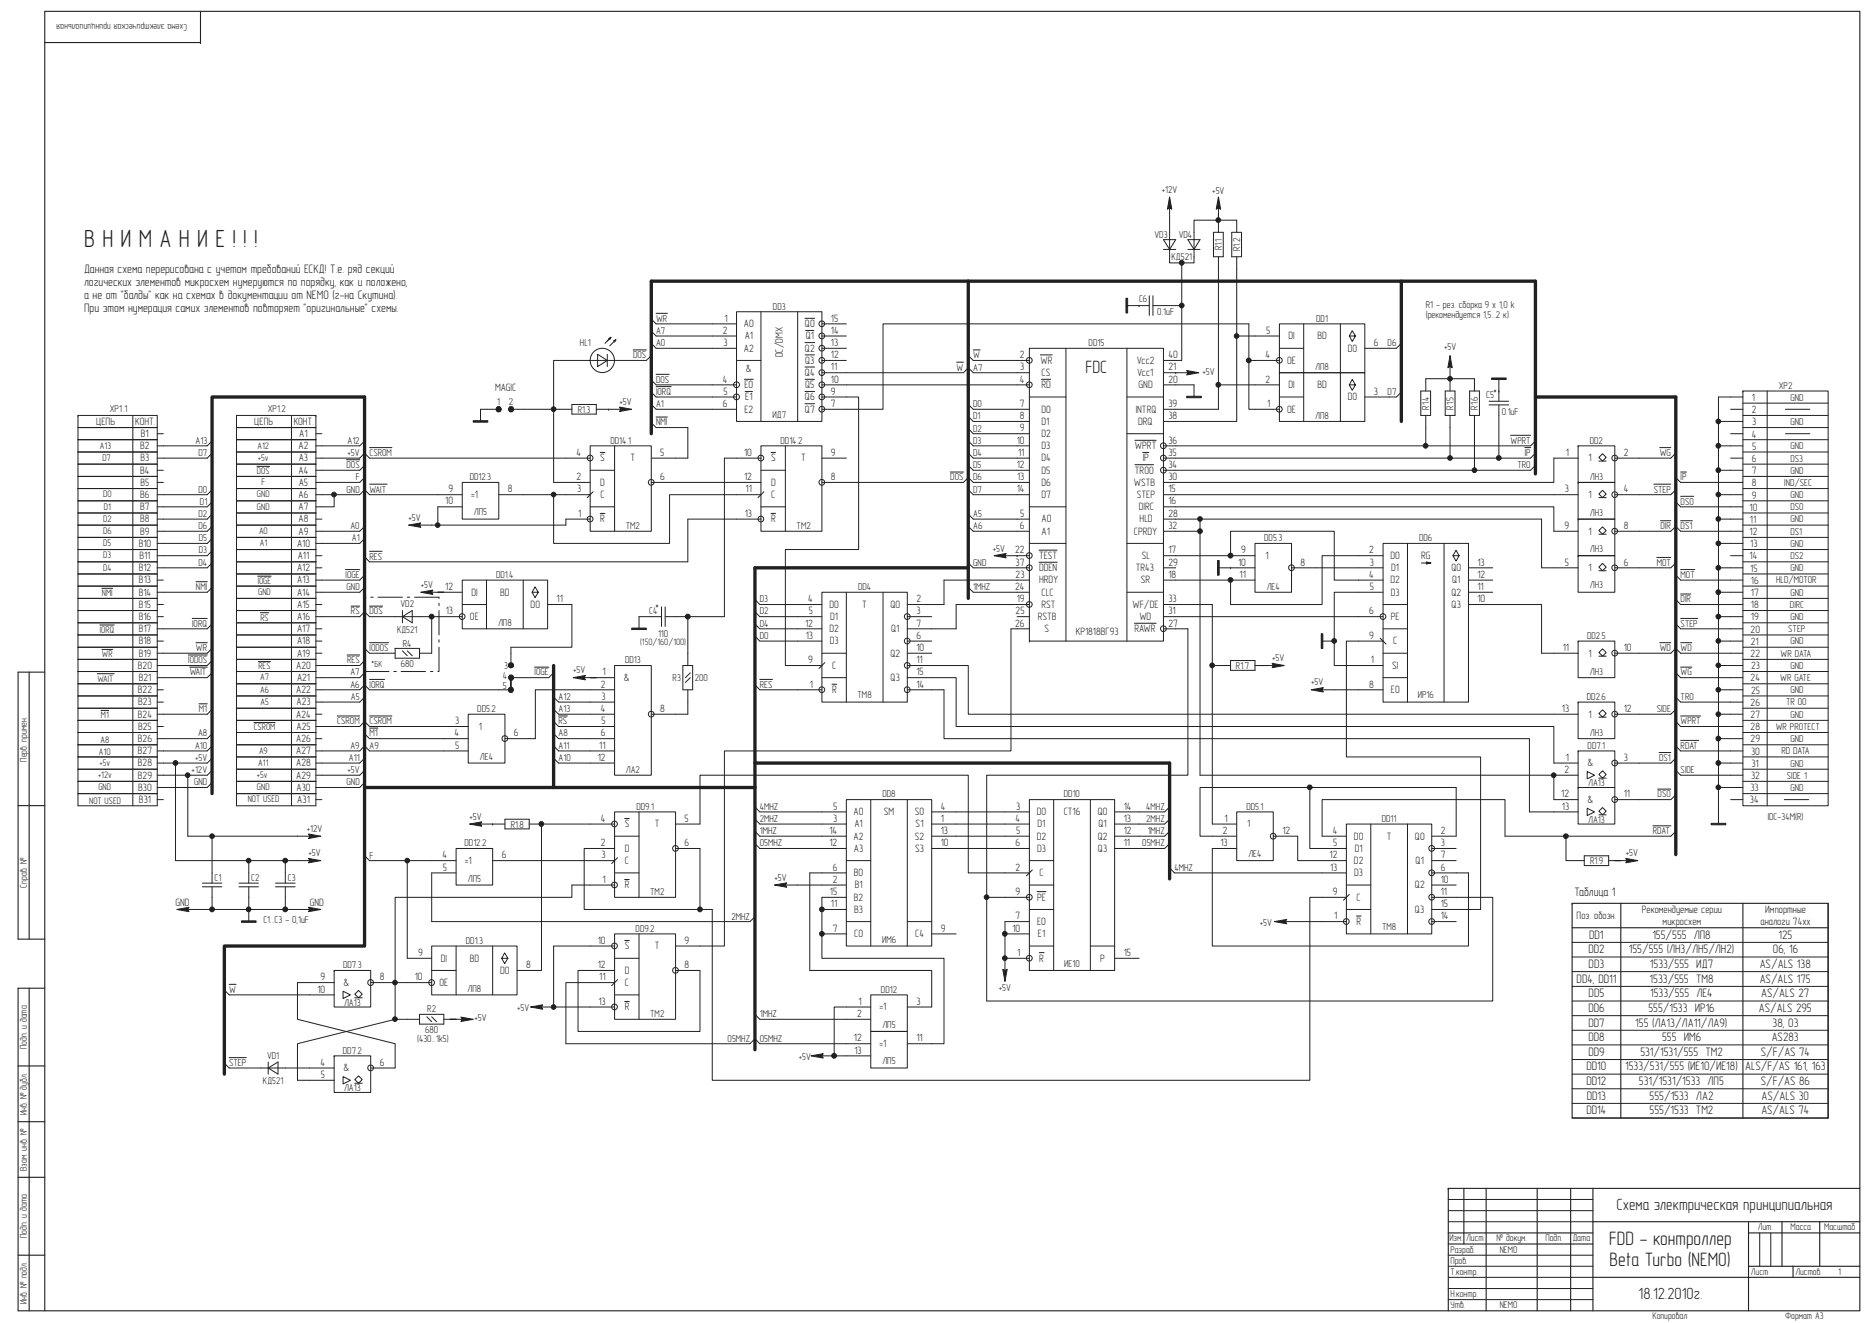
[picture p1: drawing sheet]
<svg xmlns="http://www.w3.org/2000/svg" width="297mm" height="210mm" viewBox="0 0 297 210" stroke-linecap="round" stroke-linejoin="round" font-family="sans-serif">
<defs><g id="words">
<text font-size="4" fill="#231f20" x="13.4" y="39.2">В Н И М А Н И Е ! ! !</text>
<g font-size="3.1" fill="#231f20">
<text x="255.5" y="197.6">FDD - контроллер</text>
<text x="255.5" y="200.9">Beta Turbo (NEMO)</text>
</g>
<text font-size="2.8" fill="#231f20" x="172.3" y="59.2">FDC</text>
<g font-size="2.6" fill="#231f20">
<text x="256.6" y="192">Схема электрическая принципиальная</text>
<text x="260.2" y="206.2">18.12.2010г.</text>
</g>
<g font-size="2" fill="#231f20">
<text x="13.4" y="43.3">Данная схема перерисована с учетом требований ЕСКД! Т.е. ряд секций</text>
<text x="13.4" y="45.4">логических элементов микросхем нумеруются по порядку, как и положено,</text>
<text x="13.4" y="47.5">а не от &quot;балды&quot; как на схемах в документации от NEMO (г-на Скутина).</text>
<text x="13.4" y="49.5">При этом нумерация самих элементов повторяет &quot;оригинальные&quot; схемы.</text>
<text x="250" y="142.3">Таблица 1</text>
<text x="252.3" y="149">DD1</text>
<text x="262.3" y="149">155/555 ЛП8</text>
<text x="282.3" y="149">125</text>
<text x="250.3" y="156">DD4, DD11</text>
<text x="252.2" y="151.3">DD2</text>
<text x="252.2" y="153.6">DD3</text>
<text x="258.6" y="151.3">155/555 (ЛН3/ЛН5/ЛН2)</text>
<text x="261.9" y="156">1533/555 ТМ8</text>
<text x="261.9" y="153.6">1533/555 ИД7</text>
<text x="279.4" y="156">AS/ALS 175</text>
<text x="279.4" y="153.6">AS/ALS 138</text>
<text x="281.5" y="151.3">06, 16</text>
<text x="252.2" y="160.6">DD6</text>
<text x="252.2" y="158.3">DD5</text>
<text x="261.7" y="160.6">555/1533 ИР16</text>
<text x="262" y="158.3">1533/555 ЛЕ4</text>
<text x="279.3" y="160.6">AS/ALS 295</text>
<text x="279.6" y="158.3">AS/ALS 27</text>
<text x="252.2" y="162.9">DD7</text>
<text x="252.2" y="165.3">DD8</text>
<text x="252.2" y="167.6">DD9</text>
<text x="259.6" y="162.9">155 (ЛА13/ЛА11/ЛА9)</text>
<text x="260.4" y="167.6">531/1531/555 ТМ2</text>
<text x="263.9" y="165.3">555 ИМ6</text>
<text x="279.6" y="167.6">S/F/AS 74</text>
<text x="281.3" y="165.3">AS283</text>
<text x="281.4" y="162.9">38, 03</text>
<text x="251.9" y="169.9">DD10</text>
<text x="251.9" y="172.2">DD12</text>
<text x="258" y="169.9">1533/531/555 (ИЕ10/ИЕ18) ALS/F/AS 161, 163</text>
<text x="260.2" y="172.2">531/1531/1533 ЛП5</text>
<text x="279.5" y="172.2">S/F/AS 86</text>
<text x="251.9" y="176.9">DD14</text>
<text x="251.9" y="174.5">DD13</text>
<text x="261.9" y="176.9">555/1533 ТМ2</text>
<text x="261.9" y="174.5">555/1533 ЛА2</text>
<text x="279.6" y="176.9">AS/ALS 74</text>
<text x="279.7" y="174.5">AS/ALS 30</text>
</g>
<g font-size="1.7" fill="#231f20">
<text x="114.8" y="53">2</text>
<text x="115" y="51">1</text>
<text x="118.1" y="51.9">A0</text>
<text x="118.2" y="53.9">A1</text>
<text x="127.8" y="51.9">Q0</text>
<text x="127.9" y="53.9">Q1</text>
<text x="131.9" y="53">14</text>
<text x="131.9" y="51">15</text>
<text x="201" y="53">5</text>
<text x="204.6" y="53.9">DI</text>
<text x="209.2" y="53.9">BD</text>
<text x="114.8" y="54.9">3</text>
<text x="118.1" y="55.8">A2</text>
<text x="118.4" y="59.1">&amp;</text>
<text x="124.3" y="56.7" transform="rotate(-90 124.3 56.7)">DC/DMX</text>
<text x="127.8" y="59.7">Q4</text>
<text x="127.8" y="55.8">Q2</text>
<text x="127.8" y="57.7">Q3</text>
<text x="131.9" y="58.8">11</text>
<text x="131.9" y="56.8">12</text>
<text x="131.9" y="54.9">13</text>
<text x="161.9" y="56.8">2</text>
<text x="162" y="58.8">3</text>
<text x="165.2" y="57.7">WR</text>
<text x="165.4" y="59.7">CS</text>
<text x="180.5" y="57.7">Vcc2</text>
<text x="180.5" y="59.7">Vcc1</text>
<text x="185.5" y="58.8">21</text>
<text x="185.5" y="56.8">40</text>
<text x="200.9" y="56.8">4</text>
<text x="204.3" y="57.7">OE</text>
<text x="214" y="55.8">DO</text>
<text x="218.1" y="54.9">6</text>
<text x="78.6" y="62.1">MAGIC</text>
<text x="114.8" y="64.6">6</text>
<text x="114.8" y="60.7">4</text>
<text x="114.8" y="62.7">5</text>
<text x="118.2" y="65.5">E2</text>
<text x="118.2" y="61.6">E0</text>
<text x="118.3" y="63.5">E1</text>
<text x="127.8" y="65.5">Q7</text>
<text x="127.8" y="63.5">Q6</text>
<text x="127.8" y="61.6">Q5</text>
<text x="131.9" y="64.6">7</text>
<text x="131.9" y="62.7">9</text>
<text x="131.9" y="60.7">10</text>
<text x="161.9" y="60.7">4</text>
<text x="161.9" y="64.6">7</text>
<text x="165.4" y="61.6">RD</text>
<text x="165.4" y="65.5">D0</text>
<text x="180.3" y="65.5">INTRQ</text>
<text x="180.8" y="61.6">GND</text>
<text x="185.5" y="60.7">20</text>
<text x="185.5" y="64.6">39</text>
<text x="200.9" y="60.7">2</text>
<text x="201.2" y="64.6">1</text>
<text x="204.3" y="65.5">OE</text>
<text x="204.6" y="61.6">DI</text>
<text x="209.2" y="61.6">BD</text>
<text x="214" y="63.5">DO</text>
<text x="218.1" y="62.7">3</text>
<text x="278.1" y="65.6">2</text>
<text x="278.1" y="63.6">1</text>
<text x="15.3" y="67.5">ЦЕПЬ</text>
<text x="21.5" y="67.5">КОНТ.</text>
<text x="22.2" y="71.3">B2</text>
<text x="22.4" y="69.3">B1</text>
<text x="40.4" y="67.4">ЦЕПЬ</text>
<text x="46.6" y="67.4">КОНТ.</text>
<text x="47.4" y="71.3">A2</text>
<text x="47.5" y="69.3">A1</text>
<text x="161.4" y="70.4">10</text>
<text x="161.9" y="66.5">8</text>
<text x="161.9" y="68.5">9</text>
<text x="165.4" y="71.3">D3</text>
<text x="165.4" y="67.4">D1</text>
<text x="165.4" y="69.3">D2</text>
<text x="180.2" y="71.3">WPRT</text>
<text x="180.7" y="67.4">DRQ</text>
<text x="185.5" y="70.4">36</text>
<text x="185.5" y="66.5">38</text>
<text x="278.1" y="69.4">4</text>
<text x="278.2" y="67.5">3</text>
<text x="278.2" y="71.4">5</text>
<text x="22.2" y="75.2">B4</text>
<text x="22.3" y="73.2">B3</text>
<text x="22.3" y="77.1">B5</text>
<text x="47.4" y="75.2">A4</text>
<text x="47.4" y="73.2">A3</text>
<text x="47.4" y="77.1">A5</text>
<text x="91.5" y="76.2">2</text>
<text x="91.5" y="72.3">4</text>
<text x="95.3" y="77.1">D</text>
<text x="95.3" y="73.2">S</text>
<text x="100.1" y="73.2">T</text>
<text x="104.8" y="72.3">5</text>
<text x="104.8" y="76.2">6</text>
<text x="118.1" y="76.2">12</text>
<text x="118.1" y="72.3">10</text>
<text x="122.4" y="77.1">D</text>
<text x="122.4" y="73.2">S</text>
<text x="127.2" y="73.2">T</text>
<text x="131.9" y="72.3">9</text>
<text x="131.9" y="76.2">8</text>
<text x="161.4" y="74.3">12</text>
<text x="161.5" y="76.2">13</text>
<text x="161.6" y="72.3">11</text>
<text x="165.4" y="73.2">D4</text>
<text x="165.4" y="75.2">D5</text>
<text x="165.4" y="77.1">D6</text>
<text x="180" y="77.1">WSTB</text>
<text x="180.2" y="75.2">TR00</text>
<text x="181.4" y="73.2">IP</text>
<text x="185.5" y="76.2">30</text>
<text x="185.5" y="74.3">34</text>
<text x="185.5" y="72.3">35</text>
<text x="248.6" y="72.3">1</text>
<text x="252.2" y="73.2">1</text>
<text x="257.8" y="72.3">2</text>
<text x="278.1" y="73.3">6</text>
<text x="278.1" y="75.2">7</text>
<text x="278.1" y="77.2">8</text>
<text x="22.2" y="79">B6</text>
<text x="22.2" y="81">B7</text>
<text x="22.2" y="82.9">B8</text>
<text x="47.4" y="79">A6</text>
<text x="47.4" y="81">A7</text>
<text x="47.4" y="82.9">A8</text>
<text x="70.7" y="80.1">10</text>
<text x="71.2" y="78.1">9</text>
<text x="74.8" y="79">=1</text>
<text x="80.6" y="78.1">8</text>
<text x="91.6" y="78.1">3</text>
<text x="91.8" y="82">1</text>
<text x="95.3" y="82.9">R</text>
<text x="95.3" y="79">C</text>
<text x="118.2" y="82">13</text>
<text x="118.4" y="78.1">11</text>
<text x="122.4" y="82.9">R</text>
<text x="122.4" y="79">C</text>
<text x="161.4" y="78.1">14</text>
<text x="161.9" y="83.9">6</text>
<text x="162" y="82">5</text>
<text x="165.4" y="82.9">A0</text>
<text x="165.4" y="79">D7</text>
<text x="180.5" y="79">STEP</text>
<text x="180.8" y="81">DIRC</text>
<text x="180.9" y="82.9">HLD</text>
<text x="185.5" y="78.1">15</text>
<text x="185.5" y="80.1">16</text>
<text x="185.5" y="82">28</text>
<text x="185.5" y="83.9">32</text>
<text x="248.4" y="83.9">9</text>
<text x="248.5" y="78.1">3</text>
<text x="252.2" y="79">1</text>
<text x="257.8" y="78.1">4</text>
<text x="257.8" y="83.9">8</text>
<text x="277.8" y="81">10</text>
<text x="277.8" y="83">11</text>
<text x="278.1" y="79.1">9</text>
<text x="22" y="86.8">B10</text>
<text x="22.1" y="88.7">B11</text>
<text x="22.2" y="84.9">B9</text>
<text x="47.2" y="86.8">A10</text>
<text x="47.3" y="88.7">A11</text>
<text x="47.4" y="84.9">A9</text>
<text x="161.2" y="87.8">22</text>
<text x="161.2" y="89.8">37</text>
<text x="165" y="88.7">TEST</text>
<text x="165.4" y="84.9">A1</text>
<text x="180" y="84.9">CPRDY</text>
<text x="181.3" y="88.7">SL</text>
<text x="185.5" y="87.8">17</text>
<text x="185.5" y="89.8">29</text>
<text x="196.6" y="89.8">10</text>
<text x="197.1" y="87.8">9</text>
<text x="200.9" y="88.7">1</text>
<text x="206.5" y="89.8">8</text>
<text x="217.4" y="87.8">2</text>
<text x="217.5" y="89.8">3</text>
<text x="220.8" y="88.7">D0</text>
<text x="225.6" y="88.7">RG</text>
<text x="234.5" y="89.8">13</text>
<text x="248.5" y="89.8">5</text>
<text x="252.2" y="84.9">1</text>
<text x="257.8" y="89.8">6</text>
<text x="277.8" y="84.9">12</text>
<text x="277.8" y="88.8">14</text>
<text x="277.9" y="86.8">13</text>
<text x="22" y="90.7">B12</text>
<text x="22" y="94.5">B14</text>
<text x="22.1" y="92.6">B13</text>
<text x="47.2" y="90.7">A12</text>
<text x="47.2" y="94.5">A14</text>
<text x="47.2" y="92.6">A13</text>
<text x="70.7" y="93.6">12</text>
<text x="74.8" y="94.5">DI</text>
<text x="79.4" y="94.5">BD</text>
<text x="88.4" y="95.6">11</text>
<text x="128.3" y="95.6">4</text>
<text x="145.5" y="95.6">2</text>
<text x="161.2" y="93.6">24</text>
<text x="161.2" y="91.7">23</text>
<text x="161.4" y="95.6">19</text>
<text x="165" y="92.6">HRDY</text>
<text x="165" y="90.7">DDEN</text>
<text x="165.4" y="94.5">CLC</text>
<text x="180.3" y="90.7">TR43</text>
<text x="181.1" y="92.6">SR</text>
<text x="185.5" y="91.7">18</text>
<text x="185.5" y="95.6">33</text>
<text x="196.8" y="91.7">11</text>
<text x="217.4" y="91.7">4</text>
<text x="217.5" y="93.6">5</text>
<text x="220.8" y="92.6">D2</text>
<text x="220.8" y="94.5">D3</text>
<text x="220.9" y="90.7">D1</text>
<text x="230.4" y="94.5">Q2</text>
<text x="230.4" y="90.7">Q0</text>
<text x="230.5" y="92.6">Q1</text>
<text x="234.5" y="95.6">10</text>
<text x="234.5" y="93.6">11</text>
<text x="234.5" y="91.7">12</text>
<text x="252.2" y="90.7">1</text>
<text x="277.9" y="90.7">15</text>
<text x="278" y="92.7">16</text>
<text x="278" y="94.6">17</text>
<text x="22" y="98.4">B16</text>
<text x="22" y="100.3">B17</text>
<text x="22.1" y="96.5">B15</text>
<text x="47.2" y="98.4">A16</text>
<text x="47.2" y="100.3">A17</text>
<text x="47.2" y="96.5">A15</text>
<text x="70.8" y="97.5">13</text>
<text x="74.6" y="98.4">OE</text>
<text x="84.2" y="96.5">DO</text>
<text x="127.8" y="99.5">12</text>
<text x="127.9" y="101.4">13</text>
<text x="128.4" y="97.5">5</text>
<text x="131.7" y="96.5">D0</text>
<text x="131.7" y="100.3">D2</text>
<text x="131.8" y="98.4">D1</text>
<text x="136.9" y="96.5">T</text>
<text x="141.4" y="96.5">Q0</text>
<text x="141.5" y="100.3">Q1</text>
<text x="145.5" y="101.4">6</text>
<text x="145.5" y="99.5">7</text>
<text x="145.5" y="97.5">3</text>
<text x="161.2" y="99.5">26</text>
<text x="161.2" y="97.5">25</text>
<text x="164.8" y="98.4">RSTB</text>
<text x="165.4" y="96.5">RST</text>
<text x="165.8" y="100.3">S</text>
<text x="170.8" y="100.8">КР1818ВГ93</text>
<text x="179.8" y="96.5">WF/DE</text>
<text x="180.1" y="100.3">RAWR</text>
<text x="180.9" y="98.4">WD</text>
<text x="185.5" y="99.5">27</text>
<text x="185.5" y="97.5">31</text>
<text x="217.4" y="97.5">6</text>
<text x="217.4" y="101.4">9</text>
<text x="220.8" y="98.4">PE</text>
<text x="230.4" y="96.5">Q3</text>
<text x="277.9" y="100.4">20</text>
<text x="278" y="96.6">18</text>
<text x="278" y="98.5">19</text>
<text x="21.9" y="106.1">B20</text>
<text x="22" y="102.3">B18</text>
<text x="22" y="104.2">B19</text>
<text x="47" y="106.1">A20</text>
<text x="47.2" y="102.3">A18</text>
<text x="47.2" y="104.2">A19</text>
<text x="95.6" y="107.2">1</text>
<text x="128.3" y="105.3">9</text>
<text x="131.7" y="102.3">D3</text>
<text x="132.1" y="106.1">C</text>
<text x="141.4" y="104.2">Q2</text>
<text x="145.5" y="107.2">15</text>
<text x="145.5" y="105.3">11</text>
<text x="145.5" y="103.3">10</text>
<text x="217.6" y="105.3">1</text>
<text x="221" y="106.1">SI</text>
<text x="221.2" y="102.3">C</text>
<text x="248.1" y="103.3">11</text>
<text x="252.2" y="104.2">1</text>
<text x="257.8" y="103.3">10</text>
<text x="277.9" y="104.3">22</text>
<text x="278" y="102.4">21</text>
<text x="278" y="106.2">23</text>
<text x="21.9" y="110">B22</text>
<text x="21.9" y="113.9">B24</text>
<text x="21.9" y="112">B23</text>
<text x="22" y="108.1">B21</text>
<text x="47" y="110">A22</text>
<text x="47" y="113.9">A24</text>
<text x="47.1" y="112">A23</text>
<text x="47.2" y="108.1">A21</text>
<text x="95.4" y="113">4</text>
<text x="95.4" y="109.1">2</text>
<text x="95.5" y="111.1">3</text>
<text x="99.1" y="108.1">&amp;</text>
<text x="104.8" y="113">8</text>
<text x="128.6" y="109.1">1</text>
<text x="132.1" y="110">R</text>
<text x="141.4" y="108.1">Q3</text>
<text x="145.5" y="109.1">14</text>
<text x="217.4" y="109.1">8</text>
<text x="220.8" y="110">EO</text>
<text x="248" y="113">13</text>
<text x="252.2" y="113.9">1</text>
<text x="257.8" y="113">12</text>
<text x="277.9" y="108.2">24</text>
<text x="277.9" y="112">26</text>
<text x="277.9" y="114">27</text>
<text x="278" y="110.1">25</text>
<text x="21.9" y="117.8">B26</text>
<text x="21.9" y="119.7">B27</text>
<text x="21.9" y="115.8">B25</text>
<text x="47" y="117.8">A26</text>
<text x="47" y="119.7">A27</text>
<text x="47.1" y="115.8">A25</text>
<text x="72.2" y="116.9">4</text>
<text x="72.2" y="118.8">5</text>
<text x="72.2" y="114.9">3</text>
<text x="76" y="115.8">1</text>
<text x="81.6" y="116.9">6</text>
<text x="95.1" y="118.8">11</text>
<text x="95.4" y="116.9">6</text>
<text x="95.5" y="114.9">5</text>
<text x="277.9" y="115.9">28</text>
<text x="277.9" y="117.8">29</text>
<text x="278" y="119.8">30</text>
<text x="21.9" y="121.6">B28</text>
<text x="21.9" y="123.6">B29</text>
<text x="21.9" y="125.5">B30</text>
<text x="47" y="121.6">A28</text>
<text x="47" y="123.6">A29</text>
<text x="47.1" y="125.5">A30</text>
<text x="94.9" y="120.7">12</text>
<text x="248.4" y="122.7">2</text>
<text x="248.6" y="120.7">1</text>
<text x="252" y="121.6">&amp;</text>
<text x="257.8" y="120.7">3</text>
<text x="277.9" y="125.6">33</text>
<text x="278" y="123.6">32</text>
<text x="278" y="121.7">31</text>
<text x="22.1" y="127.4">B31</text>
<text x="47.2" y="127.4">A31</text>
<text x="95.4" y="130.4">4</text>
<text x="99.2" y="131.3">S</text>
<text x="104" y="131.3">T</text>
<text x="108.7" y="130.4">5</text>
<text x="132.3" y="128.5">5</text>
<text x="132.3" y="130.4">3</text>
<text x="135.5" y="129.4">A0</text>
<text x="135.6" y="131.3">A1</text>
<text x="140.3" y="129.4">SM</text>
<text x="145.2" y="129.4">S0</text>
<text x="145.4" y="131.3">S1</text>
<text x="149.4" y="130.4">1</text>
<text x="149.4" y="128.5">4</text>
<text x="161.2" y="130.4">4</text>
<text x="161.3" y="128.5">3</text>
<text x="164.6" y="129.4">D0</text>
<text x="164.7" y="131.3">D1</text>
<text x="168.9" y="129.4">CT16</text>
<text x="174.3" y="129.4">Q0</text>
<text x="174.4" y="131.3">Q1</text>
<text x="178.4" y="130.4">13</text>
<text x="178.4" y="128.5">14</text>
<text x="194.4" y="130.4">1</text>
<text x="198" y="131.3">1</text>
<text x="247.9" y="126.5">12</text>
<text x="248" y="128.5">13</text>
<text x="252" y="127.4">&amp;</text>
<text x="257.8" y="126.5">11</text>
<text x="277.8" y="127.5">34</text>
<text x="70.2" y="136.2">4</text>
<text x="73.8" y="137.1">=1</text>
<text x="79.7" y="136.2">6</text>
<text x="95.4" y="134.3">2</text>
<text x="95.5" y="136.2">3</text>
<text x="99.2" y="135.2">D</text>
<text x="99.2" y="137.1">C</text>
<text x="108.7" y="134.3">6</text>
<text x="131.7" y="132.4">14</text>
<text x="131.7" y="134.3">12</text>
<text x="135.5" y="133.3">A2</text>
<text x="135.6" y="135.2">A3</text>
<text x="145.2" y="133.3">S2</text>
<text x="145.3" y="135.2">S3</text>
<text x="149.4" y="134.3">10</text>
<text x="149.4" y="132.4">13</text>
<text x="161.2" y="134.3">6</text>
<text x="161.3" y="132.4">5</text>
<text x="164.6" y="133.3">D2</text>
<text x="164.7" y="135.2">D3</text>
<text x="174.3" y="133.3">Q2</text>
<text x="174.3" y="135.2">Q3</text>
<text x="178.4" y="134.3">11</text>
<text x="178.4" y="132.4">12</text>
<text x="193.7" y="134.3">13</text>
<text x="194.2" y="132.4">2</text>
<text x="203.6" y="132.4">12</text>
<text x="211.1" y="136.2">12</text>
<text x="211.6" y="132.4">4</text>
<text x="211.7" y="134.3">5</text>
<text x="215" y="137.1">D2</text>
<text x="215" y="133.3">D0</text>
<text x="215.1" y="135.2">D1</text>
<text x="220.2" y="133.3">T</text>
<text x="224.6" y="133.3">Q0</text>
<text x="224.7" y="137.1">Q1</text>
<text x="228.7" y="136.2">7</text>
<text x="228.7" y="134.3">3</text>
<text x="228.7" y="132.4">2</text>
<text x="27.9" y="143.8">GND</text>
<text x="49.2" y="143.8">GND</text>
<text x="70.3" y="138.2">5</text>
<text x="95.6" y="140.1">1</text>
<text x="99.2" y="141">R</text>
<text x="131.8" y="142">15</text>
<text x="131.9" y="144">11</text>
<text x="132.2" y="140.1">2</text>
<text x="132.2" y="138.2">6</text>
<text x="135.6" y="139.1">B0</text>
<text x="135.6" y="142.9">B2</text>
<text x="135.7" y="141">B1</text>
<text x="161.2" y="138.2">2</text>
<text x="161.2" y="142">9</text>
<text x="164.7" y="142.9">PE</text>
<text x="165.1" y="139.1">C</text>
<text x="211.2" y="138.2">13</text>
<text x="211.6" y="142">9</text>
<text x="215" y="139.1">D3</text>
<text x="215.4" y="142.9">C</text>
<text x="224.6" y="141">Q2</text>
<text x="228.7" y="144">15</text>
<text x="228.7" y="142">11</text>
<text x="228.7" y="140.1">10</text>
<text x="228.7" y="138.2">6</text>
<text x="94.9" y="149.8">10</text>
<text x="108.7" y="149.8">9</text>
<text x="132.2" y="147.9">7</text>
<text x="135.6" y="144.9">B3</text>
<text x="135.6" y="148.7">C0</text>
<text x="145.3" y="148.7">C4</text>
<text x="149.4" y="147.9">9</text>
<text x="160.7" y="147.9">10</text>
<text x="161.2" y="145.9">7</text>
<text x="164.7" y="146.8">E0</text>
<text x="164.8" y="148.7">E1</text>
<text x="211.8" y="145.9">1</text>
<text x="215.4" y="146.8">R</text>
<text x="224.6" y="144.9">Q3</text>
<text x="228.7" y="145.9">14</text>
<text x="250.3" y="145.8">Поз. обозн.</text>
<text x="260.7" y="145">Рекомендуемые серии</text>
<text x="264" y="146.7">микросхем</text>
<text x="279.5" y="146.7">аналоги 74xx</text>
<text x="280.3" y="145">Импортные</text>
<text x="50.9" y="155.6">9</text>
<text x="60.3" y="155.6">8</text>
<text x="65.9" y="155.6">10</text>
<text x="66.4" y="151.7">9</text>
<text x="70" y="152.6">DI</text>
<text x="74.6" y="152.6">BD</text>
<text x="79.4" y="154.6">DO</text>
<text x="83.5" y="153.7">8</text>
<text x="94.9" y="153.7">12</text>
<text x="95.1" y="155.6">11</text>
<text x="99.2" y="154.6">D</text>
<text x="99.2" y="150.7">S</text>
<text x="104" y="150.7">T</text>
<text x="108.7" y="153.7">8</text>
<text x="161.5" y="151.7">1</text>
<text x="165" y="152.6">R</text>
<text x="174.7" y="152.6">P</text>
<text x="178.4" y="151.7">15</text>
<text x="50.4" y="157.5">10</text>
<text x="54.5" y="156.5">&amp;</text>
<text x="69.8" y="156.5">OE</text>
<text x="95" y="159.5">13</text>
<text x="99.2" y="160.4">R</text>
<text x="99.2" y="156.5">C</text>
<text x="136.1" y="161.4">2</text>
<text x="136.3" y="159.5">1</text>
<text x="139.6" y="160.4">=1</text>
<text x="145.5" y="159.5">3</text>
<text x="135.6" y="165.3">12</text>
<text x="135.6" y="167.2">13</text>
<text x="139.6" y="166.2">=1</text>
<text x="145.5" y="165.3">11</text>
<text x="50.9" y="169.2">4</text>
<text x="51" y="171.1">5</text>
<text x="54.5" y="170">&amp;</text>
<text x="60.3" y="169.2">6</text>
</g>
<g font-size="1.6" fill="#231f20">
<text x="184.4" y="30.7">+12V</text>
<text x="192.5" y="30.7">+5V</text>
<text x="183.3" y="37.7">VD3</text>
<text x="186" y="41.2">КД521</text>
<text x="187.1" y="37.7">VD4</text>
<text x="194" y="39.8" transform="rotate(-90 194 39.8)">R1.1</text>
<text x="196.9" y="39.9" transform="rotate(-90 196.9 39.9)">R1.2</text>
<text x="180.8" y="48">C6</text>
<text x="104.2" y="53">A7</text>
<text x="104.2" y="51.1">WR</text>
<text x="122.7" y="49.1">DD3</text>
<text x="183.7" y="49.9">0.1uF</text>
<text x="209" y="51.1">DD1</text>
<text x="226.4" y="48.9">R1 - рез. сборка 9 х 1,0 k</text>
<text x="226.4" y="50.5">(рекомендуется 1,5...2 к)</text>
<text x="92.1" y="54.9">HL1</text>
<text x="100.5" y="56.9">DOS</text>
<text x="104.2" y="54.9">A0</text>
<text x="151.9" y="58.8">W</text>
<text x="154.5" y="56.9">W</text>
<text x="154.5" y="58.8">A7</text>
<text x="172.8" y="54.9">DD15</text>
<text x="190.9" y="59.5">+5V</text>
<text x="208.8" y="58.7">ЛП8</text>
<text x="220.3" y="54.9">D6</text>
<text x="229.3" y="55.6">+5V</text>
<text x="17.4" y="65.4">XP1.1</text>
<text x="42.5" y="65.4">XP1.2</text>
<text x="79" y="64.2">1</text>
<text x="80.8" y="64.2">2</text>
<text x="91.7" y="65.5">R1.3</text>
<text x="98.4" y="64.2">+5V</text>
<text x="104.2" y="60.7">DOS</text>
<text x="104.2" y="64.6">A1</text>
<text x="104.2" y="62.7">IORQ</text>
<text x="154.5" y="64.6">D0</text>
<text x="220.3" y="62.7">D7</text>
<text x="226.9" y="65" transform="rotate(-90 226.9 65)">R1.4</text>
<text x="230.7" y="65" transform="rotate(-90 230.7 65)">R1.5</text>
<text x="234.6" y="65" transform="rotate(-90 234.6 65)">R1.6</text>
<text x="235.9" y="63.1">C5*</text>
<text x="238.4" y="65.8">0.1uF</text>
<text x="282.4" y="61.7">XP2</text>
<text x="284.2" y="63.6">GND</text>
<text x="31" y="70.4">A13</text>
<text x="55.2" y="70.4">A12</text>
<text x="96.9" y="70.4">DD14.1</text>
<text x="104.2" y="67.5">NMI</text>
<text x="122.6" y="66.3">ИД7</text>
<text x="123.9" y="70.4">DD14.2</text>
<text x="154.5" y="66.6">D1</text>
<text x="154.5" y="68.5">D2</text>
<text x="154.5" y="70.4">D3</text>
<text x="208.8" y="66.5">ЛП8</text>
<text x="239.8" y="70.4">WPRT</text>
<text x="252.4" y="70.4">DD2</text>
<text x="284.2" y="71.3">GND</text>
<text x="284.2" y="67.4">GND</text>
<text x="31.5" y="72.4">D7</text>
<text x="55" y="74.3">DOS</text>
<text x="55.2" y="72.4">+5V</text>
<text x="56.5" y="76.2">F</text>
<text x="58.7" y="72.4">CSROM</text>
<text x="74.6" y="76.2">DD12.3</text>
<text x="150.9" y="76.2">DOS</text>
<text x="154.5" y="72.4">D4</text>
<text x="154.5" y="74.3">D5</text>
<text x="154.5" y="76.2">D6</text>
<text x="240.9" y="74.3">TR0</text>
<text x="242.1" y="72.4">IP</text>
<text x="252.4" y="76.1">ЛН3</text>
<text x="263.5" y="72.4">WG</text>
<text x="266.8" y="76.2">IP</text>
<text x="283.3" y="77.1">IND/SEC</text>
<text x="284.2" y="75.2">GND</text>
<text x="284.2" y="73.2">DS3</text>
<text x="31.5" y="78.2">D0</text>
<text x="31.5" y="82">D2</text>
<text x="31.5" y="84">D6</text>
<text x="31.7" y="80.1">D1</text>
<text x="55" y="78.2">GND</text>
<text x="55.6" y="84">A0</text>
<text x="58.7" y="78.2">WAIT</text>
<text x="64.9" y="82.6">+5V</text>
<text x="75.2" y="81.8">ЛП5</text>
<text x="99.4" y="83.9">ТМ2</text>
<text x="126.5" y="83.9">ТМ2</text>
<text x="154.5" y="78.2">D7</text>
<text x="154.5" y="82">A5</text>
<text x="154.5" y="84">A6</text>
<text x="252.4" y="82">ЛН3</text>
<text x="262.6" y="78.2">STEP</text>
<text x="263.6" y="84">DIR</text>
<text x="266.8" y="84">DS1</text>
<text x="266.8" y="80.1">DS0</text>
<text x="284.2" y="82.9">GND</text>
<text x="284.2" y="79.1">GND</text>
<text x="284.2" y="81">DS0</text>
<text x="31.5" y="89.8">D4</text>
<text x="31.6" y="85.9">D5</text>
<text x="31.6" y="87.8">D3</text>
<text x="55.9" y="85.9">A1</text>
<text x="58.7" y="88.8">RES</text>
<text x="154.5" y="89.8">GND</text>
<text x="157.6" y="87.6">+5V</text>
<text x="200.7" y="85.9">DD5.3</text>
<text x="225.3" y="85.9">DD6</text>
<text x="252.4" y="87.6">ЛН3</text>
<text x="263" y="89.8">MOT</text>
<text x="284.2" y="86.8">GND</text>
<text x="284.2" y="84.9">DS1</text>
<text x="284.2" y="88.8">DS2</text>
<text x="31.1" y="93.7">NMI</text>
<text x="54.9" y="91.7">IOGE</text>
<text x="55" y="93.7">GND</text>
<text x="66.8" y="93.3">+5V</text>
<text x="78.7" y="91.7">DD1.4</text>
<text x="120.6" y="95.6">D3</text>
<text x="136.2" y="93.7">DD4</text>
<text x="154.5" y="93.7">1MHZ</text>
<text x="201.1" y="93.6">ЛЕ4</text>
<text x="252.4" y="93.4">ЛН3</text>
<text x="266.8" y="95.6">DIR</text>
<text x="266.8" y="91.7">MOT</text>
<text x="282" y="92.5">HLD/MOTOR</text>
<text x="284.2" y="94.6">GND</text>
<text x="284.2" y="90.7">GND</text>
<text x="30.5" y="99.5">IORQ</text>
<text x="55.7" y="97.5">RS</text>
<text x="58.7" y="97.5">DOS</text>
<text x="63" y="100.5">КД521</text>
<text x="63.6" y="96.4">VD2</text>
<text x="79.1" y="99.4">ЛП8</text>
<text x="103" y="97.4">C4*</text>
<text x="104.5" y="101.1">110</text>
<text x="120.6" y="101.4">D0</text>
<text x="120.6" y="99.5">D4</text>
<text x="120.6" y="97.5">D2</text>
<text x="252" y="101.4">DD2.5</text>
<text x="266.8" y="99.5">STEP</text>
<text x="283.9" y="100.3">STEP</text>
<text x="284.2" y="96.5">DIRC</text>
<text x="284.2" y="98.4">GND</text>
<text x="29.9" y="105.3">IODOS</text>
<text x="30.1" y="107.2">WAIT</text>
<text x="31.1" y="103.3">WR</text>
<text x="55.1" y="105.3">RES</text>
<text x="55.6" y="107.2">A7</text>
<text x="58.7" y="103.3">IODOS</text>
<text x="63.6" y="105.9">680</text>
<text x="64" y="102.6">R4</text>
<text x="79.8" y="107.8">4</text>
<text x="80" y="106.2">3</text>
<text x="84.9" y="107.2">IOGE</text>
<text x="91" y="106.8">+5V</text>
<text x="99.2" y="105.3">DD13</text>
<text x="196.2" y="106.2">R1.7</text>
<text x="202" y="104.9">+5V</text>
<text x="252.4" y="107.1">ЛН3</text>
<text x="263.5" y="103.3">WD</text>
<text x="266.8" y="107.2">WG</text>
<text x="266.8" y="103.3">WD</text>
<text x="282.7" y="104.2">WR DATA</text>
<text x="284.2" y="106.2">GND</text>
<text x="284.2" y="102.3">GND</text>
<text x="31.6" y="113">M1</text>
<text x="55.6" y="109.2">A6</text>
<text x="55.7" y="111.1">A5</text>
<text x="58.7" y="109.2">IORQ</text>
<text x="75.8" y="113">DD5.2</text>
<text x="79.8" y="109.3">5</text>
<text x="88.7" y="111.1">A12</text>
<text x="88.7" y="113">A13</text>
<text x="106.8" y="108">R3</text>
<text x="110.3" y="108">200</text>
<text x="120.6" y="109.2">RES</text>
<text x="136.2" y="110.8">ТМ8</text>
<text x="208.2" y="108.8">+5V</text>
<text x="225.1" y="110.8">ИР16</text>
<text x="251.9" y="111.1">DD2.6</text>
<text x="263" y="113">SIDE</text>
<text x="266.8" y="111.1">TR0</text>
<text x="282.6" y="108.1">WR GATE</text>
<text x="283.6" y="111.9">TR 00</text>
<text x="284.2" y="113.9">GND</text>
<text x="284.2" y="110">GND</text>
<text x="31" y="118.8">A10</text>
<text x="31.4" y="116.9">A8</text>
<text x="53.5" y="115">CSROM</text>
<text x="55.6" y="118.8">A9</text>
<text x="58.7" y="115">CSROM</text>
<text x="58.7" y="116.9">M1</text>
<text x="58.7" y="118.8">A9</text>
<text x="88.7" y="116.9">A8</text>
<text x="88.7" y="118.8">A11</text>
<text x="88.7" y="115">RS</text>
<text x="252.1" y="118.8">DD7.1</text>
<text x="252.4" y="116.8">ЛН3</text>
<text x="266.8" y="118.8">RDAT</text>
<text x="266.8" y="115">WPRT</text>
<text x="281.9" y="115.8">WR PROTECT</text>
<text x="282.8" y="119.7">RD DATA</text>
<text x="284.2" y="117.8">GND</text>
<text x="30.4" y="122.7">+12V</text>
<text x="30.8" y="124.6">GND</text>
<text x="31" y="120.8">+5V</text>
<text x="55" y="124.6">GND</text>
<text x="55.2" y="122.7">+5V</text>
<text x="55.4" y="120.8">A11</text>
<text x="76.2" y="120.7">ЛЕ4</text>
<text x="88.7" y="120.8">A10</text>
<text x="99.4" y="122.6">ЛА2</text>
<text x="252.1" y="124.8">ЛА13</text>
<text x="263.4" y="120.8">DS1</text>
<text x="266.8" y="122.7">SIDE</text>
<text x="283.7" y="123.6">SIDE 1</text>
<text x="284.2" y="125.5">GND</text>
<text x="284.2" y="121.7">GND</text>
<text x="48.7" y="132">+12V</text>
<text x="74.5" y="130.1">+5V</text>
<text x="81.1" y="131.3">R1.8</text>
<text x="101" y="128.5">DD9.1</text>
<text x="120.6" y="130.4">2MHZ</text>
<text x="120.6" y="128.5">4MHZ</text>
<text x="140.1" y="126.6">DD8</text>
<text x="168.9" y="126.6">DD10</text>
<text x="182" y="128.5">4MHZ</text>
<text x="182" y="130.4">2MHZ</text>
<text x="197.9" y="128.5">DD5.1</text>
<text x="219.4" y="130.4">DD11</text>
<text x="252.1" y="130.6">ЛА13</text>
<text x="263.2" y="126.6">DS0</text>
<text x="280.6" y="130.1">IDC-34M(R)</text>
<text x="49" y="135.9">+5V</text>
<text x="58.7" y="136.3">F</text>
<text x="73.8" y="134.3">DD12.2</text>
<text x="120.6" y="134.3">05MHZ</text>
<text x="120.6" y="132.4">1MHZ</text>
<text x="181.3" y="134.3">05MHZ</text>
<text x="182.2" y="132.4">1MHZ</text>
<text x="198.2" y="136">ЛЕ4</text>
<text x="252.4" y="137.1">R1.9</text>
<text x="258.1" y="135.9">+5V</text>
<text x="262.4" y="132.4">RDAT</text>
<text x="34.1" y="139.8">C1</text>
<text x="39.9" y="139.8">C2</text>
<text x="45.7" y="139.8">C3</text>
<text x="74.3" y="140.1">ЛП5</text>
<text x="103.2" y="142">ТМ2</text>
<text x="122.9" y="139.8">+5V</text>
<text x="186.5" y="138.2">4MHZ</text>
<text x="41.8" y="146.4">C1...C3 - 0,1uF</text>
<text x="74" y="149.8">DD1.3</text>
<text x="100.9" y="147.9">DD9.2</text>
<text x="116.1" y="145.9">2MHZ</text>
<text x="140" y="149.7">ИМ6</text>
<text x="200" y="146.9">+5V</text>
<text x="219.4" y="147.6">ТМ8</text>
<text x="54.5" y="153.7">DD7.3</text>
<text x="168.9" y="153.4">ИЕ10</text>
<text x="36.4" y="157.6">W</text>
<text x="54.6" y="159.6">ЛА13</text>
<text x="67.8" y="160.7">R2</text>
<text x="74.2" y="157.5">ЛП8</text>
<text x="82.1" y="160.5">+5V</text>
<text x="103.2" y="161.4">ТМ2</text>
<text x="120.6" y="161.4">1MHZ</text>
<text x="139.9" y="157.6">DD12</text>
<text x="158.6" y="157.3">+5V</text>
<text x="54.4" y="167.2">DD7.2</text>
<text x="66.2" y="165.4">(430...1k5)</text>
<text x="67.5" y="164">680</text>
<text x="75.3" y="162.1">+5V</text>
<text x="115.5" y="165.3">05MHZ</text>
<text x="120.6" y="165.3">05MHZ</text>
<text x="140.1" y="163.1">ЛП5</text>
<text x="36.4" y="169.2">STEP</text>
<text x="41.7" y="172.1">КД521</text>
<text x="42.4" y="168">VD1</text>
<text x="54.6" y="173.2">ЛА13</text>
<text x="126.8" y="168.2">+5V</text>
<text x="140.1" y="168.9">ЛП5</text>
</g>
<g font-size="1.5" fill="#231f20">
<text x="29.7" y="3.8" transform="rotate(180 29.7 3.8)">Схема электрическая принципиальная</text>
<text x="15.9" y="71.3">A13</text>
<text x="40.9" y="71.2">A12</text>
<text x="16.3" y="73.2">D7</text>
<text x="40.8" y="75.3">DOS</text>
<text x="41" y="73.2">+5v</text>
<text x="41.5" y="77">F</text>
<text x="16.4" y="79">D0</text>
<text x="16.4" y="82.8">D2</text>
<text x="16.5" y="80.9">D1</text>
<text x="40.8" y="79">GND</text>
<text x="40.8" y="80.9">GND</text>
<text x="16.4" y="84.8">D6</text>
<text x="16.4" y="86.7">D5</text>
<text x="16.4" y="88.6">D3</text>
<text x="41.1" y="84.8">A0</text>
<text x="41.2" y="86.7">A1</text>
<text x="16.2" y="94.6">NMI</text>
<text x="16.4" y="90.6">D4</text>
<text x="40.9" y="92.7">IOGE</text>
<text x="41" y="94.4">GND</text>
<text x="15.9" y="100.5">IORQ</text>
<text x="41.4" y="98.5">RS</text>
<text x="16.2" y="104.3">WR</text>
<text x="41" y="106.3">RES</text>
<text x="41.3" y="108">A7</text>
<text x="101.6" y="102.4">(150/160/100)</text>
<text x="15.5" y="108.2">WAIT</text>
<text x="41.3" y="109.9">A6</text>
<text x="41.4" y="111.9">A5</text>
<text x="15.7" y="119.8">A10</text>
<text x="15.9" y="117.9">A8</text>
<text x="16" y="114">M1</text>
<text x="40.3" y="115.9">CSROM</text>
<text x="41.1" y="119.6">A9</text>
<text x="4.3" y="120.9" transform="rotate(-90 4.3 120.9)">Перв. примен.</text>
<text x="15.6" y="123.5">+12v</text>
<text x="15.6" y="125.4">GND</text>
<text x="15.8" y="121.6">+5v</text>
<text x="40.8" y="123.5">+5v</text>
<text x="40.8" y="125.4">GND</text>
<text x="41" y="121.6">A11</text>
<text x="14.2" y="127.6">NOT USED</text>
<text x="39.3" y="127.4">NOT USED</text>
<text x="4.3" y="140.9" transform="rotate(-90 4.3 140.9)">Справ. №</text>
<text x="4.2" y="166.5" transform="rotate(-90 4.2 166.5)">Подп. и дата</text>
<text x="4.2" y="177" transform="rotate(-90 4.2 177)">Инв. № дубл.</text>
<text x="4.2" y="185.8" transform="rotate(-90 4.2 185.8)">Взам. инв. №</text>
<text x="4.2" y="196.5" transform="rotate(-90 4.2 196.5)">Подп. и дата</text>
<text x="230.1" y="197">Изм. Лист</text>
<text x="237.6" y="197">№ докум.</text>
<text x="245.4" y="197">Подп.</text>
<text x="249.7" y="197">Дата</text>
<text x="279.1" y="195.3">Лит.</text>
<text x="284.3" y="195.3">Масса</text>
<text x="289.6" y="195.3">Масштаб</text>
<text x="230.3" y="198.8">Разраб.</text>
<text x="230.3" y="200.6">Пров.</text>
<text x="230.3" y="202.3">Т.контр.</text>
<text x="238.1" y="198.8">NEMO</text>
<text x="278" y="202.3">Лист</text>
<text x="285" y="202.3">Листов</text>
<text x="291.8" y="202.3">1</text>
<text x="4.2" y="207" transform="rotate(-90 4.2 207)">Инв. № подл.</text>
<text x="230.3" y="205.9">Н.контр.</text>
<text x="230.3" y="207.6">Утв.</text>
<text x="238.1" y="207.6">NEMO</text>
<text x="262.4" y="209.4">Копировал:</text>
<text x="283.4" y="209.4">Формат А3</text>
</g>
<text font-size="1.4" fill="#231f20" x="58.9" y="105.8">*БК</text>
</g></defs>
<g fill="none" stroke="#231f20" stroke-width=".18">
<path d="M7.1 1.8h288.2v206.2h-288.2zM31.8 6.8h.1M31.8 1.8v5h-24.7M4.6 106.7v42.4M7.1 106.7h-4.2v42.4h4.2M2.9 127.9h4.2M4.6 156.8v51.2M7.1 156.8h-4.2v51.2h4.2M2.9 178h4.2M2.9 169.2h4.2M2.9 199.2h4.2M2.9 186.9h4.2"/>
<path d="M229.9 188.6h.1M229.9 195.7h23M229.9 197.4h23M232.4 188.6v8.8M235.9 188.6v19.4M244 188.6v19.4M249.4 188.6v19.4M252.9 193.9h42.4M252.9 188.6v19.4M277.6 195.7h17.7M277.6 193.9v14.1M282.9 193.9v7.1"/>
<path d="M288.9 193.9v7.1M295.3 188.6h-65.4v19.4M252.9 202.7h42.4M277.6 201h17.7M284.7 201v1.7"/>
</g>
<g fill="none" stroke="#231f20" stroke-width=".16">
<path d="M113.1 55.3h3.8M113.1 53.3h3.8M113.1 51.4h3.8M116.9 49.5h13.6v17.4h-13.6zM116.9 57.2h3.9M120.8 49.5v17.4M126.6 49.5v17.4M127.8 58.3h1.5M127.8 54.4h1.5M127.8 50.5h1.5M127.8 56.3h1.5M127.9 52.4h1.3"/>
<path d="M130.5 55.3h3.9M130.5 57.2h3.9M130.5 53.3h3.9M130.5 51.4h3.9M130.5 59.2h3.9M161.5 57.2h1.9M161.5 59.2h1.9M163.4 55.3h21.3v46.5h-21.3zM163.4 55.3h.1M165.2 56.3h1.8M169.2 55.3v46.5M178.9 55.3v46.5"/>
<path d="M184.7 57.2h2M184.7 59.2h2M199.2 57.2h3.9M199.2 53.3h3.9M203.1 59.2h13.6v7.7h-13.6zM203.1 51.4h13.6v7.8h-13.6zM203.1 55.3h3.9M207 51.4v15.5M212.8 51.4v15.5M214.2 53.3l.5 .9 .5-.9-.5-.8-.5 .8h1M216.7 55.3h3.8M12.4 65.9h12.6v2h-12.6z"/>
<path d="M12.4 65.9h.1M12.4 69.8h12.6M12.4 67.9h12.6v60h-12.6zM12.4 71.7h12.6M12.4 73.7h12.6M12.4 75.6h12.6M12.4 77.5h12.6M12.4 79.5h12.6M21.1 65.9v62M25 68.8h.9M25 70.8h.9M25 72.7h.9"/>
<path d="M25 74.6h.9M25 76.6h.9M25 78.5h.9M37.5 67.9h12.6v60h-12.6zM37.5 71.7h12.6M37.5 73.7h12.6M37.5 65.9h12.6v2h-12.6zM40.8 74h2M46.3 65.9v62M50.1 65.9h.1M50.1 69.8h-12.6M50.1 68.8h1"/>
<path d="M50.1 70.8h1M50.1 72.7h1M50.1 75.6h-12.6M50.1 74.6h1M50.1 77.5h-12.6M50.1 76.6h1M50.1 79.5h-12.6M50.1 78.5h1M69.5 78.5h3.9M73.4 76.6h5.8v5.8h-5.8zM79.2 78.5h3.9M89.8 72.7h3.9"/>
<path d="M89.8 76.6h3.9M89.8 78.5h3.9M93.7 70.8h9.7v13.5h-9.7zM93.7 74.6h3.9M94.2 78.1l-1 .9M95.3 71.8h.7M97.6 70.8v13.5M103.4 72.7h3.9M103.4 76.6h3.9M113.1 63h3.8M113.1 65h3.8M113.1 61.1h3.8"/>
<path d="M116.9 72.7h3.9M116.9 76.6h3.9M116.9 78.5h3.9M118.2 60.2h1.4M118.3 62.1h1.2M120.8 70.8h9.7v13.5h-9.7zM120.8 74.6h3.9M121.3 78.1l-1 .9M122.4 71.8h.7M124.7 70.8v13.5M127.8 62.1h1.5M127.8 64.1h1.5"/>
<path d="M127.8 60.2h1.5M130.5 72.7h3.9M130.5 76.6h3.9M130.5 63h3.9M130.5 65h3.9M130.5 61.1h3.9M161.5 68.8h1.9M161.5 70.8h1.9M161.5 72.7h1.9M161.5 74.6h1.9M161.5 76.6h1.9M161.5 78.5h1.9"/>
<path d="M161.5 65h1.9M161.5 61.1h1.9M161.5 66.9h1.9M163.4 63h5.8M165.4 60.2h1.4M178.9 68.8h5.8M178.9 63h5.8M180.2 73.8h2.9M180.2 69.9h3.4M181.4 71.8h1M184.7 70.8h2M184.7 72.7h2"/>
<path d="M184.7 74.6h2M184.7 76.6h2M184.7 78.5h2M184.7 65h2M184.7 61.1h2M184.7 66.9h2M199.2 65h3.9M199.2 61.1h3.9M203.1 63h3.9M214.2 61.1l.5 .8 .5-.8-.5-.9-.5 .9h1M216.7 63h3.8M246.7 72.7h3.8"/>
<path d="M246.7 78.5h3.8M250.5 70.8h5.9v5.8h-5.9zM250.5 70.8h.1M250.5 76.6h5.9v5.8h-5.9zM250.5 76.6h.1M253.8 73.2h1.2M253.8 79h1.2M253.8 72.6l.6-.6 .6 .6-.6 .6zM253.8 78.4l.6-.6 .6 .6-.6 .6zM256.4 72.7h3.8M256.4 78.5h3.8M12.4 81.4h12.6"/>
<path d="M12.4 83.3h12.6M12.4 85.3h12.6M12.4 87.2h12.6M12.4 89.2h12.6M12.4 91.1h12.6M12.4 93h12.6M12.4 95h12.6M12.4 96.9h12.6M12.4 98.9h12.6M15.9 99.2h2.2M16.2 93.4h1.7M25 80.4h.9"/>
<path d="M25 82.4h.9M25 84.3h.9M25 86.2h.9M25 88.2h.9M25 90.1h.9M25 92.1h.9M25 94h.9M25 95.9h.9M25 97.9h.9M25 99.8h.9M37.5 81.4h12.6M37.5 83.3h12.6"/>
<path d="M37.5 87.2h12.6M37.5 91.1h12.6M37.5 93h12.6M37.5 95h12.6M37.5 96.9h12.6M37.5 98.9h12.6M40.9 91.4h2.1M41.4 97.2h1.3M50.1 80.4h1M50.1 82.4h1M50.1 85.3h-12.6M50.1 84.3h1"/>
<path d="M50.1 86.2h1M50.1 89.2h-12.6M50.1 88.2h1M50.1 90.1h1M50.1 92.1h1M50.1 94h1M50.1 95.9h1M50.1 97.9h1M50.1 99.8h1M57.9 99.4v.4M58.1 94.8h-.2v3.8M58.9 94.8h.3"/>
<path d="M60 94.8h3.9M64.7 94.8h.4M65.8 94.8h3.9v.2M68.5 94h4.9M69.5 80.4h3.9M69.5 97.9h3.9M69.7 95.7v.4M69.7 96.9v3.9M73.4 92.1h13.5v7.7h-13.5zM73.4 95.9h3.8M77.2 92.1v7.7M83.1 92.1v7.7"/>
<path d="M84.5 94l.4 .9 .6-.9-.6-.9-.4 .9h1M86.9 95.9h3.9M89.8 82.4h3.9M93.7 80.4h3.9M95.3 81.5h.7M101.4 97.9v1.9M103.4 97.9h1.6M105 96.3v3.1M105.6 97.9h1.7M105.6 96.3v3.1M116.9 82.4h3.9M120.8 80.4h3.9"/>
<path d="M122.4 81.5h.7M126.6 95.9h3.9M126.6 97.9h3.9M126.6 99.8h3.9M130.5 94h13.5v17.4h-13.5zM134.4 94v17.4M140.2 94v17.4M144 95.9h3.9M144 97.9h3.9M144 99.8h3.9M161.5 82.4h1.9M161.5 84.3h1.9"/>
<path d="M161.5 88.2h1.9M161.5 90.1h1.9M161.5 92.1h1.9M161.5 94h1.9M161.5 95.9h1.9M161.5 97.9h1.9M161.5 99.8h1.9M163.4 80.4h5.8M163.4 86.2h5.8M165 87.3h2.8M165 89.2h2.8M178.9 86.2h5.8"/>
<path d="M178.9 94h5.8M180.1 98.9h3.5M184.7 80.4h2M184.7 82.4h2M184.7 84.3h2M184.7 88.2h2M184.7 90.1h2M184.7 92.1h2M184.7 95.9h2M184.7 97.9h2M184.7 99.8h2M195.4 88.2h3.8"/>
<path d="M195.4 90.1h3.8M195.4 92.1h3.8M199.2 86.2h5.8v7.8h-5.8zM205 90.1h3.9M246.7 84.3h3.8M246.7 90.1h3.8M250.5 88.2h5.9v5.8h-5.9zM250.5 88.2h.1M250.5 82.4h5.9v5.8h-5.9zM250.5 82.4h.1M253.8 90.6h1.2M253.8 84.8h1.2"/>
<path d="M253.8 84.2l.6-.6 .6 .6-.6 .6zM254.4 89.4l.6 .6-.6 .6-.6-.6zM256.4 84.3h3.8M256.4 90.1h3.8M12.4 106.6h12.6M12.4 100.8h12.6M12.4 102.7h12.6M12.4 104.7h12.6M12.4 108.5h12.6M12.4 110.5h12.6M12.4 112.4h12.6M12.4 114.3h12.6"/>
<path d="M12.4 116.3h12.6M12.4 118.2h12.6M15.5 106.9h2.6M16 112.8h1.3M16.2 103.1h1.7M25 101.8h.9M25 103.7h.9M25 105.6h.9M25 107.6h.9M25 109.5h.9M25 111.4h.9M25 113.4h.9"/>
<path d="M25 115.3h.9M25 117.2h.9M25 119.2h.9M37.5 106.6h12.6M37.5 100.8h12.6M37.5 102.7h12.6M37.5 108.5h12.6M37.5 110.5h12.6M37.5 112.4h12.6M37.5 116.3h12.6M37.5 118.2h12.6M40.3 114.7h3.4"/>
<path d="M41 105h1.9M50.1 101.8h1M50.1 104.7h-12.6M50.1 103.7h1M50.1 105.6h1M50.1 107.6h1M50.1 109.5h1M50.1 111.4h1M50.1 114.3h-12.6M50.1 113.4h1M50.1 115.3h1M50.1 117.2h1"/>
<path d="M50.1 119.2h1M57.9 106.4v.2h3.9M57.9 100.6v3.9M57.9 105.2v.4M62.5 106.6h.4M63.7 106.6h3.9M68.3 106.6h.4M69.7 101.5v.4M69.7 102.7v3.9h-.2M70.5 115.3h3.8M70.5 117.2h3.8M70.5 119.2h3.8"/>
<path d="M74.3 113.4h5.9v7.7h-5.9zM80.2 117.2h3.8M92.7 107.6h4.9M93.7 109.5h3.9M93.7 111.4h3.9M93.7 113.4h3.9M93.7 115.3h3.9M93.7 117.2h3.9M93.7 119.2h3.9M97.6 105.6h5.8v17.4h-5.8zM103.4 113.4h3.9M108.4 105.6h1.6v3.9h-1.6z"/>
<path d="M109.2 103.7v1.9M109.2 109.5v1.9M109.6 107.6l-.8 .7M109.6 106.8l-.8 .8M126.6 101.8h3.9M126.6 105.6h3.9M126.6 109.5h3.9M130.5 103.7h3.9M130.5 107.6h3.9M131 105.2l-1 .9M132.1 108.6h.7M144 101.8h3.9"/>
<path d="M144 103.7h3.9M144 105.6h3.9M144 107.6h3.9M144 109.5h3.9M163.4 101.8h.1M246.7 103.7h3.8M246.7 113.4h3.8M250.5 101.8h5.9v5.8h-5.9zM250.5 101.8h.1M250.5 111.4h5.9v5.8h-5.9zM250.5 111.4h.1M250.5 119.2h5.9v5.8h-5.9z"/>
<path d="M250.5 119.2h.1M253.8 104.1h1.2M253.8 113.8h1.2M253.8 113.2l.6-.5 .6 .5-.6 .6zM254.4 103l.6 .6-.6 .5-.6-.5zM256.4 103.7h3.8M256.4 113.4h3.8M12.4 120.1h12.6M12.4 122.1h12.6M12.4 124h12.6M12.4 126h12.6M25 121.1h.9"/>
<path d="M25 123h.9M25 125h.9M25 126.9h.9M33.7 138.5v1.7M37.5 120.1h12.6M37.5 124h12.6M37.5 126h12.6M39.5 138.5v1.7M45.3 138.5v1.7M47.2 132.7h2M47.2 136.6h2M50.1 122.1h-12.6"/>
<path d="M50.1 121.1h1M50.1 123h1M50.1 125h1M50.1 126.9h1M68.5 136.6h3.9M68.5 138.5h3.9M72.4 134.7h5.8v5.8h-5.8zM76.3 130.8h1.9M78.2 136.6h3.9M93.7 121.1h3.9M93.7 134.7h3.9M93.7 130.8h3.9"/>
<path d="M93.7 136.6h3.9M97.6 128.9h9.7v13.5h-9.7zM97.6 132.7h3.8M97.6 138.5h3.8M98 136.1l-.9 1M99.2 129.9h.7M99.2 139.6h.7M101.4 128.9v13.5M107.3 134.7h3.8M107.3 130.8h3.8M130.5 132.7h3.9M130.5 134.7h3.9"/>
<path d="M130.5 130.8h3.9M130.5 128.9h3.9M130.5 138.5h3.9M134.4 126.9h13.5v23.2h-13.5zM134.4 136.6h3.8M138.2 126.9v23.2M144 126.9v23.2M147.9 132.7h3.9M147.9 134.7h3.9M147.9 130.8h3.9M147.9 128.9h3.9M159.5 132.7h3.9"/>
<path d="M159.5 134.7h3.9M159.5 130.8h3.9M159.5 128.9h3.9M159.5 138.5h3.9M163.4 126.9h13.6v27.1h-13.6zM163.4 136.6h3.9M163.9 138.1l-.9 .9M167.3 126.9v27.1M173.1 126.9v27.1M177 132.7h3.8M177 134.7h3.8M177 130.8h3.8"/>
<path d="M177 128.9h3.8M192.5 132.7h3.8M192.5 134.7h3.8M192.5 130.8h3.8M196.3 128.9h5.8v7.7h-5.8zM202.1 132.7h3.9M209.9 132.7h3.8M209.9 134.7h3.8M209.9 136.6h3.8M209.9 138.5h3.8M213.7 130.8h13.6v17.4h-13.6zM217.6 130.8v17.4"/>
<path d="M223.5 130.8v17.4M227.3 132.7h3.9M227.3 134.7h3.9M227.3 136.6h3.9M227.3 138.5h3.9M246.7 121.1h3.8M246.7 123h3.8M252 122.5l1.1 .5-1.1 .6zM253.8 123.5h1.2M253.8 122.9l.6-.6 .6 .6-.6 .6zM256.4 121.1h3.8M29.8 144.3h1.9"/>
<path d="M32.1 140.7h3.1M32.1 140.2h3.1M33.7 140.7v1.7M37.9 140.7h3.1M37.9 140.2h3.1M39.5 140.7v1.7M39.5 144.3v2M43.7 140.2h3.2M43.7 140.7h3.2M45.3 140.7v1.7M47.2 144.3h2M49.2 156h3.9"/>
<path d="M49.2 157.9h3.9M53.1 154h5.8v5.8h-5.8zM53.1 154h.1M54.5 157.3l1.1 .6-1.1 .6zM56.3 157.8l.6-.6 .6 .6-.6 .6zM56.3 158.4h1.2M58.9 156h3.8M64.7 156h3.8M64.7 152.1h3.8M68.5 150.1h13.6v7.8h-13.6zM68.5 154h3.9M72.4 150.1v7.8"/>
<path d="M78.2 150.1v7.8M79.7 152.1l.4 .8 .5-.8-.5-.9-.4 .9h.9M82.1 154h3.9M86 159.8h1.9M93.7 154h3.9M93.7 156h3.9M93.7 140.5h3.9M93.7 150.1h3.9M93.7 159.8h3.9M97.6 148.2h9.7v13.6h-9.7zM97.6 152.1h3.8M97.6 157.9h3.8"/>
<path d="M98 155.5l-.9 .9M99.2 149.3h.7M99.2 158.9h.7M101.4 148.2v13.6M107.3 154h3.8M107.3 150.1h3.8M124.7 140.5h1.9M130.5 148.2h3.9M130.5 140.5h3.9M130.5 142.4h3.9M130.5 144.3h3.9M134.4 159.8h3.8"/>
<path d="M134.4 146.3h3.8M138.2 157.9h5.8v5.8h-5.8zM144 146.3h3.9M144 159.8h3.9M147.9 148.2h3.9M159.5 146.3h3.9M159.5 148.2h3.9M159.5 142.4h3.9M163.4 152.1h-3.9v1.9M163.4 140.5h3.9M163.4 144.3h3.9M163.4 150.1h3.9"/>
<path d="M164.7 141.5h1.3M165 151.2h.7M173.1 150.1h3.9M177 152.1h3.8M209.9 146.3h3.8M209.9 142.4h3.8M213.7 140.5h3.9M213.7 144.3h3.9M214.2 142l-.9 .9M215.4 145.4h.7M227.3 146.3h3.9M227.3 140.5h3.9"/>
<path d="M227.3 142.4h3.9M227.3 144.3h3.9M41.4 169.5h3.9M42.6 168.6v1.9M42.6 169.5l1.5-.9v1.9zM49.2 169.5h3.9M49.2 171.5h3.9M53.1 167.6h5.8v5.8h-5.8zM53.1 167.6h.1M54.5 170.9l1.1 .6-1.1 .5zM56.3 171.3l.6-.5 .6 .5-.6 .6zM56.3 171.9h1.2"/>
<path d="M58.9 169.5h3.8M130.5 167.6h1.9M134.4 161.8h3.8M134.4 165.7h3.8M134.4 167.6h3.8M138.2 163.7h5.8v5.8h-5.8zM144 165.7h3.9M229.9 190.4h23M229.9 192.2h23M229.9 193.9h23M229.9 199.2h23M279.4 195.7v5.3"/>
<path d="M281.1 195.7v5.3M229.9 201h23M229.9 202.7h23M229.9 204.5h23M229.9 206.3h23"/>
<circle cx="130.5" cy="59.1" r=".46"/>
<circle cx="130.5" cy="55.3" r=".46"/>
<circle cx="130.5" cy="51.4" r=".46"/>
<circle cx="130.5" cy="53.3" r=".46"/>
<circle cx="130.5" cy="57.2" r=".46"/>
<circle cx="163.4" cy="57.2" r=".46"/>
<circle cx="203.1" cy="57.2" r=".46"/>
<circle cx="93.7" cy="72.7" r=".46"/>
<circle cx="103.4" cy="76.6" r=".46"/>
<circle cx="116.9" cy="63" r=".46"/>
<circle cx="116.9" cy="61.1" r=".46"/>
<circle cx="120.8" cy="72.7" r=".46"/>
<circle cx="130.5" cy="64.9" r=".46"/>
<circle cx="130.5" cy="76.6" r=".46"/>
<circle cx="130.5" cy="63" r=".46"/>
<circle cx="130.5" cy="61.1" r=".46"/>
<circle cx="163.4" cy="61.1" r=".46"/>
<circle cx="184.7" cy="74.6" r=".46"/>
<circle cx="184.7" cy="72.7" r=".46"/>
<circle cx="184.7" cy="70.7" r=".46"/>
<circle cx="203.1" cy="64.9" r=".46"/>
<circle cx="256.4" cy="72.7" r=".46"/>
<circle cx="256.4" cy="78.5" r=".46"/>
<circle cx="73.4" cy="97.9" r=".46"/>
<circle cx="93.7" cy="82.4" r=".46"/>
<circle cx="120.8" cy="82.4" r=".46"/>
<circle cx="144" cy="97.9" r=".46"/>
<circle cx="163.4" cy="95.9" r=".46"/>
<circle cx="163.4" cy="88.2" r=".46"/>
<circle cx="163.4" cy="90.1" r=".46"/>
<circle cx="184.7" cy="99.8" r=".46"/>
<circle cx="205" cy="90.1" r=".46"/>
<circle cx="256.4" cy="84.3" r=".46"/>
<circle cx="256.4" cy="90.1" r=".46"/>
<circle cx="80.1" cy="117.2" r=".46"/>
<circle cx="103.4" cy="113.3" r=".46"/>
<circle cx="130.5" cy="109.5" r=".46"/>
<circle cx="144" cy="109.5" r=".46"/>
<circle cx="144" cy="105.6" r=".46"/>
<circle cx="144" cy="101.7" r=".46"/>
<circle cx="256.4" cy="113.3" r=".46"/>
<circle cx="256.4" cy="103.7" r=".46"/>
<circle cx="97.6" cy="130.8" r=".46"/>
<circle cx="107.2" cy="134.7" r=".46"/>
<circle cx="202.1" cy="132.7" r=".46"/>
<circle cx="227.3" cy="138.5" r=".46"/>
<circle cx="227.3" cy="134.7" r=".46"/>
<circle cx="256.4" cy="121.1" r=".46"/>
<circle cx="58.8" cy="156" r=".46"/>
<circle cx="68.5" cy="156" r=".46"/>
<circle cx="97.6" cy="150.1" r=".46"/>
<circle cx="97.6" cy="140.5" r=".46"/>
<circle cx="97.6" cy="159.8" r=".46"/>
<circle cx="107.2" cy="154" r=".46"/>
<circle cx="163.4" cy="142.4" r=".46"/>
<circle cx="163.4" cy="152.1" r=".46"/>
<circle cx="213.7" cy="146.3" r=".46"/>
<circle cx="227.3" cy="146.3" r=".46"/>
<circle cx="227.3" cy="142.4" r=".46"/>
<circle cx="58.8" cy="169.5" r=".46"/>
</g>
<path d="M81.1 107.6v1.9" fill="none" stroke="#231f20" stroke-width=".28"/>
<g fill="#231f20" stroke="#231f20" stroke-width=".16">
<path d="M100.3 99.7h2.3v.2h-2.3z" fill-rule="evenodd"/>
<path d="M49 136.2l1.9 .4-1.9 .3 .2-.3z" fill-rule="evenodd"/>
<path d="M49 132.4l1.9 .3-1.9 .4 .2-.4z" fill-rule="evenodd"/>
<path d="M66.8 94l1.9-.3-.2 .3 .2 .3z" fill-rule="evenodd"/>
<path d="M74.5 130.8l2-.4-.2 .4 .2 .3z" fill-rule="evenodd"/>
<path d="M84.2 159.8l2-.3-.2 .3 .2 .4z" fill-rule="evenodd"/>
<path d="M128.7 167.6l2-.4-.2 .4 .2 .3z" fill-rule="evenodd"/>
<path d="M38.3 146.2h2.4v.2h-2.4z" fill-rule="evenodd"/>
<path d="M49 144l1.9 .3-1.9 .4 .2-.4z" fill-rule="evenodd"/>
<path d="M28.1 144.3l1.9-.3-.2 .3 .2 .4z" fill-rule="evenodd"/>
<path d="M122.9 140.5l2-.4-.2 .4 .2 .3z" fill-rule="evenodd"/>
<path d="M91 107.6l1.9-.4-.2 .4 .2 .3z" fill-rule="evenodd"/>
<path d="M159.2 153.8l.3 .2 .4-.2-.4 2z" fill-rule="evenodd"/>
</g>
<path d="M193.3 89v2.3h.3v-2.3zM193.3 89v2.3z" fill-rule="evenodd" fill="#231f20"/>
<g fill="none" stroke="#231f20" stroke-width=".16">
<path d="M192.7 36.9h1.5v3.8h-1.5zM193.4 33v3.9M195.6 36.9h1.5v3.8h-1.5zM196.3 34.9v2M93.7 57.2h3.9M94.9 56.2l1.5 1-1.5 1zM96.4 56.2v2M96.6 53.7l.4-.2-.2 .4M97 53.5l-1 1M97.4 54.1l.4-.2-.2 .4M97.8 53.9l-1 1M193.4 40.7v2"/>
<path d="M196.3 40.7v2M230.2 58.2v3.9M76.3 65v1.9M77.2 65h2M81.1 65h2M88.9 65h1.9M90.8 64.2h3.9v1.5h-3.9zM94.7 65h3.8M189.6 61.1v1.9M225.6 62.1h1.5v3.8h-1.5zM226.4 60.1v2M226.4 65.9v2"/>
<path d="M229.4 62.1h1.6v3.8h-1.6zM230.2 65.9v2M233.3 62.1h1.6v3.8h-1.6zM234.1 60.1v2M234.1 65.9v2M236.4 63.7h3.1M236.4 64.3h3.1M238 60.1v3.6M238 64.3v1.6M274.8 65h1.9M274.8 68.8h1.9M274.8 63h1.9"/>
<path d="M274.8 66.9h1.9M274.8 70.8h1.9M274.8 72.7h1.9M274.8 74.6h1.9M274.8 76.6h1.9M274.8 78.5h1.9M276.7 62.1h13.5v65.8h-13.5zM276.7 62.1h.1M276.7 65.9h13.5zM276.7 64h13.5M276.7 67.9h13.5M276.7 69.8h13.5"/>
<path d="M276.7 71.7h13.5M276.7 73.7h13.5M276.7 75.6h13.5M276.7 77.5h13.5M276.7 79.5h13.5M280.6 62.1v65.8M283.5 65h3.8M283.5 68.8h3.8M66.6 83.3h1.9M193.3 89h.3v2.3h-.3zM193.3 89v2.3M193.4 90.1h2"/>
<path d="M215.7 90.1h3.9M215.7 88.2h3.9M215.7 92.1h3.9M215.7 94h3.9M215.7 97.9h3.9M219.6 86.2h13.5v25.2h-13.5zM219.6 95.9h3.9M219.6 99.8h3.9M223.5 86.2v25.2M225.7 89.4h.9M229.3 86.2v25.2M230.7 88.2l.5 .9 .4-.9-.4-.9-.5 .9h.9"/>
<path d="M233.1 90.1h3.9M233.1 92.1h3.9M233.1 94h3.9M233.1 95.9h3.9M274.8 90.1h1.9M274.8 80.4h1.9M274.8 82.4h1.9M274.8 84.3h1.9M274.8 86.2h1.9M274.8 88.2h1.9M274.8 92.1h1.9M274.8 94h1.9"/>
<path d="M274.8 95.9h1.9M274.8 97.9h1.9M274.8 99.8h1.9M276.7 81.4h13.5M276.7 83.3h13.5M276.7 85.3h13.5M276.7 87.2h13.5M276.7 89.2h13.5M276.7 91.1h13.5M276.7 93h13.5M276.7 95h13.5M276.7 96.9h13.5"/>
<path d="M276.7 98.8h13.5M79.2 109.5h1.9M81.1 107.6h2M81.1 103.7v1.9M193.4 105.6h2M195.4 104.8h3.8v1.6h-3.8zM199.2 105.6h2.9M209.9 109.5h1.9M215.7 101.8h3.9M215.7 105.6h3.9M215.7 109.5h3.9M219.1 101.3l.9 .9"/>
<path d="M219.6 103.7h3.9M219.6 107.6h3.9M274.8 101.8h1.9M274.8 103.7h1.9M274.8 105.6h1.9M274.8 107.6h1.9M274.8 109.5h1.9M274.8 111.4h1.9M274.8 113.4h1.9M274.8 115.3h1.9M274.8 117.2h1.9M274.8 119.2h1.9"/>
<path d="M276.7 100.8h13.5M276.7 102.7h13.5M276.7 104.7h13.5M276.7 106.6h13.5M276.7 108.5h13.5M276.7 110.5h13.5M276.7 112.4h13.5M276.7 114.3h13.5M276.7 116.3h13.5M276.7 118.2h13.5M78.2 130.8h2M80.2 130h3.8v1.6h-3.8z"/>
<path d="M84 130.8h2M246.7 126.9h3.8M246.7 128.9h3.8M249.6 136.6h1.9M250.5 125h5.9v5.8h-5.9zM250.5 125h.1M251.5 135.8h3.9v1.6h-3.9zM252 128.3l1.1 .6-1.1 .5zM253.8 129.3h1.2M254.4 128.2l.6 .5-.6 .6-.6-.6zM255.4 136.6h2.9M256.4 126.9h3.8"/>
<path d="M274.8 126.9h1.9M274.8 121.1h1.9M274.8 123h1.9M274.8 125h1.9M276.7 120.1h13.5M276.7 122.1h13.5M276.7 124h13.5M276.7 126h13.5M283.3 126.9h3.8M204.1 146.3h1.9"/>
<circle cx="95.6" cy="57.2" r="1.93"/>
<circle cx="79.2" cy="64.9" r=".39"/>
<circle cx="81.1" cy="64.9" r=".38"/>
<circle cx="219.6" cy="97.9" r=".46"/>
<circle cx="81.1" cy="107.5" r=".38"/>
<circle cx="81.1" cy="105.6" r=".37"/>
<circle cx="81.1" cy="109.5" r=".37"/>
<circle cx="256.4" cy="126.9" r=".46"/>
</g>
<g fill="#231f20" stroke="#231f20" stroke-width=".16">
<path d="M188.4 62.9h2.3v.2h-2.3z" fill-rule="evenodd"/>
<path d="M202.3 146.3l2-.4-.2 .4 .2 .3z" fill-rule="evenodd"/>
<path d="M208.2 109.5l1.9-.4-.2 .4 .2 .3z" fill-rule="evenodd"/>
<path d="M64.9 83.3l1.9-.3-.2 .3 .2 .4z" fill-rule="evenodd"/>
<path d="M98.4 64.6l1.9 .4-1.9 .3 .1-.3z" fill-rule="evenodd"/>
<path d="M80.9 64.6h.4l.2 .2v.3l-.2 .3h-.4l-.2-.4z" fill-rule="evenodd"/>
<path d="M79 64.6h.4l.2 .4-.2 .4h-.4l-.2-.3v-.3z" fill-rule="evenodd"/>
<path d="M75.1 66.8h2.3v.2h-2.3z" fill-rule="evenodd"/>
<path d="M80.9 105.2h.4l.2 .2v.4l-.4 .2-.4-.2v-.4z" fill-rule="evenodd"/>
<path d="M80.9 107.2h.4l.2 .2v.3l-.2 .2h-.4l-.2-.3z" fill-rule="evenodd"/>
<path d="M80.9 109.1h.4l.2 .4-.2 .4h-.4l-.2-.2v-.4z" fill-rule="evenodd"/>
<path d="M258.1 136.2l1.9 .4-1.9 .3 .2-.3z" fill-rule="evenodd"/>
<path d="M202 105.3l1.9 .3-1.9 .4 .1-.4z" fill-rule="evenodd"/>
<path d="M236.8 60h2.3v.2h-2.3z" fill-rule="evenodd"/>
<path d="M230.2 56.4l.4 2-.4-.2-.3 .2z" fill-rule="evenodd"/>
<path d="M193.4 31.3l.4 1.9-.4-.2-.3 .2z" fill-rule="evenodd"/>
<path d="M226.4 89.2l.8 .2-.8 .1 .2-.1z" fill-rule="evenodd"/>
</g>
<path d="M209.8 100.6v2.3h.2v-2.3zM209.8 100.6v2.3z" fill-rule="evenodd" fill="#231f20"/>
<g fill="none" stroke="#231f20" stroke-width=".16">
<path d="M184.7 39.6h2M184.7 38h2l-1 1.6zM185.7 33v1.9M185.7 36.9v3.8M188.6 39.6h1.9M188.6 38h1.9l-.9 1.6zM189.6 36.9v3.8M180.8 48.5h1.7M182.5 46.9v3.2M183 48.5h1.7M183 46.9v3.2M186.7 59.2h1.9"/>
<path d="M62.7 97.9h3.9M63.9 96.9v2M63.9 97.9l1.5-1v2zM159.5 88.2h2M60.8 103.7h1.9M62.7 102.9h3.9v1.6h-3.9zM63.9 103.3l.8 .8M64.7 103.3l.7 .8M66.6 103.7h1.9M209.8 100.6h.2v2.3h-.2zM209.8 100.6v2.3M209.9 101.8h1.9"/>
<path d="M272.8 128.9v1.9M64.7 161.8h1.9M66.6 161h3.9v1.5h-3.9zM67.8 161.4l.7 .8M68.5 161.4l.8 .8M70.5 161.8h2.9"/>
</g>
<g fill="#231f20" stroke="#231f20" stroke-width=".16">
<path d="M188.4 58.8l1.9 .4-1.9 .3 .2-.3z" fill-rule="evenodd"/>
<path d="M157.8 88.2l1.9-.4-.2 .4 .2 .3z" fill-rule="evenodd"/>
<path d="M271.7 130.7h2.3v.2h-2.3z" fill-rule="evenodd"/>
<path d="M73.2 161.4l1.9 .4-1.9 .3 .2-.3z" fill-rule="evenodd"/>
<path d="M185.7 31.3l.3 1.9-.3-.2-.4 .2z" fill-rule="evenodd"/>
</g>
<path d="M178.8 47.3v2.4h.2v-2.4zM178.8 47.3v2.4z" fill-rule="evenodd" fill="#231f20"/>
<g fill="none" stroke="#231f20" stroke-width=".16">
<path d="M185.7 34.9v2M193.4 34.9h2.9M193.4 34.9h-3.8v2M193.4 34v.9M93.7 57.2h-5.8v19.4h1.9M100.5 55.5h2.1M103.4 54.5l.8 .8h8.9M103.4 52.6l.8 .7h8.9M103.4 50.6l.8 .8h8.9M103.4 56.4l-.8 .8h-5M104.2 49.7h1.8M104.2 59.4h2.1"/>
<path d="M134.4 59.2h18.6l.7-.8 .8 .8h7M151.9 57.5h1.1M153.7 56.4l.8 .8h7M154.5 55.5h1.1M178.8 47.3h.2v2.4h-.2zM178.8 47.3v2.4M178.9 48.5h1.9M180.8 48.5h.1M184.7 48.5h2.9M185.7 40.7v1h1.9M186.7 59.2h.1M187.6 41.7v6.8"/>
<path d="M187.6 48.5v8.7h-.9M189.6 40.7v1h-2M193.4 42.7v22.3h-6.7M196.3 42.7v10.6M198.3 57.2v-5.8h-58.1v13.6h-5.8M199.2 53.3h-2.9v13.6h-9.6M199.2 57.2h-.9v7.8h.9M222.5 54.5l-.8 .8h-1.2M33.7 70l-.8 .8h-7M33.7 71.9l-.8 .8h-7M33.7 77.7l-.8 .8h-7M33.7 79.7l-.8 .7h-7"/>
<path d="M51.1 78.5h6l.8-.8 .8 .8h10.8M51.1 72.7h6l.8-.8 .8 .8h31.1M53.1 78.5v1.9h-2M55 73h2.1M57.9 70l-.8 .8h-6M57.9 73.9l-.8 .7h-6M57.9 75.8l-.8 .8h-6M58.7 71h3.5M58.7 76.8h2.8M76.3 65h.9M83.1 78.5h6.7M87.9 78.5v7.7h18.4v-7.7h10.6"/>
<path d="M88.9 65h-5.8M96.6 65h.1M103.4 64.2l.8 .8h8.9M103.4 62.2l.8 .8h8.9M103.4 60.3l.8 .8h8.9M103.4 67.1l.8 .8h5v4.8h-1.9M104.2 61.4h2.4M104.2 66.2h1.8M107.3 76.6h9.6M116.9 72.7h-1.9v25.2h-7.7M134.4 61.1h27.1M134.4 63h1.9v24.2h-11.6v18.4h1.9"/>
<path d="M150.9 74.9h2.1M153.7 64.2l.8 .8h7M153.7 66.1l.8 .8h7M153.7 68l.8 .8h7M153.7 70l.8 .8h7M153.7 71.9l.8 .8h7M153.7 73.9l.8 .7h7M153.7 77.7l.8 .8h7M161.5 76.6h-7l-.8-.8-.7 .8h-18.6M186.7 78.5h60M186.7 61.1h2.9M193.4 61.1h5.8"/>
<path d="M222.5 62.2l-.8 .8h-1.2M226.4 60.1h7.7M226.4 67.9v2.9M230.2 67.9v4.8M234.1 67.9v6.7M238 62.1h.1M238 65.9v6.8M239.8 69.1h3.2M242.1 71h.9M243.8 70l-.8 .8h-56.3M243.8 73.9l-.8 .7h-56.3M243.8 71.9l-.8 .8h-56.3"/>
<path d="M246.7 72.7v3.9h-60M262.6 76.8h2.7M263.5 71h1.8M266 71.9l-.7 .8h-5.1M266 77.7l-.7 .8h-5.1M266 79.7l.8 .7h8M266 75.8l.8 .8h8M266.8 74.9h.9M266.8 78.8h2.1M272.8 70.8h2M272.8 78.5h2M272.8 74.6h2"/>
<path d="M272.8 66.9h2M274.8 63h-2v65.9M30.5 98.2h2.4M31.1 92.3h1.8M33.7 81.6l-.8 .8h-7M33.7 83.6l-.8 .7h-7M33.7 85.5l-.8 .7h-7M33.7 87.4l-.8 .8h-7M33.7 89.4l-.8 .7h-7M33.7 93.2l-.8 .8h-7M33.7 99l-.8 .8h-7M51.1 97.9h6l.8-.8 .8 .8h4"/>
<path d="M54.9 90.4h2.2M55.7 96.2h1.4M57.9 83.6l-.8 .7h-6M57.9 85.5l-.8 .7h-6M57.9 91.3l-.8 .8h-6M57.9 93.2l-.8 .8h-6M58.7 96.2h2.1M58.7 87.5h2M66.6 97.9h2.9M68.5 97.9v5.8M69.5 94h1M69.5 80.4v2.9"/>
<path d="M89.8 82.4v.9h-21.3M90.8 95.9v6.8h-9.7v1M101.4 97.9h2M109.2 97.9v5.8M116.9 82.4h-7.7v6.8h-50.5l-.8-.8M119.9 99l.7 .8h6M119.9 97.1l.7 .8h6M119.9 95.2l.7 .7h6M153.7 81.6l.8 .8h7M153.7 83.6l.8 .7h7M153.7 89.4l.8 .7h7M153.7 93.2l.8 .8h7"/>
<path d="M161.5 88.2h.1M161.5 95.9h-9.7v3.9h-3.9M161.5 92.1h-11.6v3.8h-2M161.5 99.8h-1v19.4h-45.5v30.9h-3.9M186.7 80.4h60v3.9M186.7 82.4h58v7.7h2M186.7 84.3h3.8M186.7 88.2h8.7v-3.9h16.4v7.8h3.9M186.7 99.8h1.9v23.2h-32v19.4h2.9M186.7 95.9h5.8v34.9M186.7 97.9h29M190.5 82.4v40.6h56.2v3.9"/>
<path d="M195.4 90.1h.1M208.9 90.1h6.8M215.7 94h-3.9v7.8v3.8h3.9M215.7 88.2h-5.8v7.7h-14.5v-3.8h-8.7M237 95.9h7.7v7.8h2M260.2 84.3h5.1l.7-.7 .8 .7h8M263 88.5h2.3M263.6 82.6h1.7M266 89.4l-.7 .7h-5.1M266 95.2l.8 .7h8M266 91.3l.8 .8h8M266 99l.8 .8h8"/>
<path d="M266.8 98.2h2.7M266.8 90.4h2.3M266.8 82.6h1.9M266.8 94.3h1.6M272.8 82.4h2M272.8 86.2h2M272.8 90.1h2M272.8 94h2M272.8 97.9h2M29.9 104h3M30.1 105.9h2.8M31.1 102h1.8"/>
<path d="M31.6 111.7h1.3M33.7 102.9l-.8 .8h-7M33.7 106.8l-.8 .8h-7M33.7 112.6l-.8 .8h-7M33.7 116.5l-.8 .7h-7M33.7 118.4l-.8 .8h-7M33.7 104.8l-.8 .8h-7M51.1 109.5h6l.8-.8 .8 .8h20.5M51.1 115.3h6l.8-.8 .8 .8h11.8M51.1 119.2h6l.8-.8 .8 .8h11.8M53.5 113.6h3.6M55.1 104h2"/>
<path d="M57.9 104.8l-.8 .8h-6M57.9 106.8l-.8 .8h-6M57.9 110.7l-.8 .7h-6M57.9 116.5l.8 .7h11.8M57.9 102.9l.8 .8h2.1M58.7 102h3M58.7 113.6h3.5M58.7 115.6h1.3M58.7 107.8h2.4M84.9 105.9h2.2M87.9 106.8l-.8 .8h-4M87.9 110.7l.8 .7h5"/>
<path d="M87.9 112.6l.8 .8h5M87.9 114.5l.8 .8h5M87.9 116.5l.8 .7h5M87.9 118.4l.8 .8h5M88.7 113.6h1.4M93.7 107.6h1M93.7 109.5h-8.7v7.7h-1M109.2 111.4v2h-1.9M119.9 108.7l.7 .8h6M119.9 101l.7 .8h6M120.6 107.8h2M147.9 109.5h2v7.7h92.9v11.7h3.9"/>
<path d="M147.9 105.6h5.8v7.8h93M147.9 107.6h3.9v7.7h94.9v5.8M192.5 105.6h.9M200.2 105.6h1M211.8 109.5h3.9M215.7 101.8h-1.9v18.3h21.3v24.2h-3.9M260.2 103.7h5.1l.7-.8 .8 .8h8M263.4 119.4h1.9M263.5 102h1.8M266 112.6l-.7 .8h-5.1M266 118.4l.8 .8h8M266 114.5l.8 .8h8"/>
<path d="M266 110.7l.8 .7h8M266 106.8l.8 .8h8M266.8 102h1.8M266.8 105.9h1.8M266.8 113.6h3.2M266.8 117.5h2.9M272.8 113.4h2M272.8 117.2h2M272.8 105.6h2M272.8 109.5h2M272.8 101.8h2M27.9 121.1v15.5h11.6"/>
<path d="M29.8 123v9.7h17.4M33.7 120.3l-.8 .8h-7M33.7 122.3l-.8 .7h-7M33.7 124.2l-.8 .8h-7M33.7 132.7v5.8M39.5 136.6h5.8v1.9M39.5 136.6v1.9M45.3 136.6h1.9M57.9 120.3l-.8 .8h-6M57.9 124.2l-.8 .8h-6M57.9 135.8l.8 .8M57.9 122.3l-.8 .7h-6"/>
<path d="M58.7 136.6h9.8M64.7 136.6v15.5M68.5 138.5v7.8h50.6l.8-.8M78.2 130.8h.1M82.1 136.6h11.6M87.9 120.3l.8 .8h5M93.7 134.7h-1v9.6h18.4v-9.6M93.7 130.8h-7.7v23.2M111.1 130.8v-7.8h42.6v15.5h5.8M119.9 133.9l.7 .8h9.9M119.9 131.9l.7 .8h9.9M119.9 130l.7 .8h9.9"/>
<path d="M119.9 128.1l.7 .8h9.9M130.5 138.5h-1.9v15.5h19.3v5.8M151.8 132.7h7.7M151.8 134.7h7.7M151.8 130.8h7.7M151.8 128.9h7.7M185.7 128.1l-.8 .8h-4.1M185.7 130l-.8 .8h-4.1M185.7 131.9l-.8 .8h-4.1M185.7 133.9l-.8 .8h-4.1M185.7 137.8l.8 .7h23.4M192.5 134.7v15.4h40.6v-11.6h-1.9"/>
<path d="M206 132.7v3.9h3.9M207.9 125v9.7h2M207.9 125h23.3v7.7M207.9 125h-17.4v7.7h2M248.6 132.7v3.9h1M256.4 136.6h.9M262.4 131.1h2.9M263.2 125.2h2.1M266 131.9l-.7 .8h-26.4v-5.8h-29v5.8M266 120.3l-.7 .8h-5.1M266 126.1l-.7 .8h-5.1M266 122.3l.8 .7h8"/>
<path d="M272.8 125h2M272.8 121.1h2M31.7 144.3h15.5M33.7 142.4v1.9M35.6 157.1l.8 .8h12.8M36.4 156.2h1.1M39.5 142.4v1.9M45.3 142.4v1.9M49.2 156h-2v5.8l15.5 3.9v3.8M62.7 156v5.8l-15.5 3.9v5.8h2M93.7 140.5h-2.9v1.9h-28.1v13.6h2M93.7 154h-1.9v9.7h19.3v-9.7"/>
<path d="M93.7 156h-3.9v9.7h29.3l.8-.8 .7 .8h13.8M93.7 150.1h-5.8v9.7h5.8M126.6 140.5h3.9M130.5 142.4v9.7h19.4v13.6h-2M134.4 159.8h-2v7.8h2M159.5 146.3v5.8M206 146.3h3.9M209.9 142.4h-2v29.1h-94.8v-27.2h-2M231.2 142.4h5.8v16.5h-80.4v-16.5M249.6 149.6h40.6M249.6 151.9h40.6M249.6 154.2h40.6"/>
<path d="M249.6 156.6h40.6M249.6 158.9h40.6M35.6 168.7l.8 .8h5M36.4 167.9h2.7M45.3 169.5h3.9M62.7 161.8h2M71.4 161.8h1M119.9 161l.7 .8h13.8M249.6 161.2h40.6M249.6 163.5h40.6M249.6 165.8h40.6M249.6 168.2h40.6"/>
<path d="M249.6 170.5h40.6M249.6 172.8h40.6M249.6 175.1h40.6M249.6 177.4h40.6"/>
</g>
<path d="M153.7 44.6h68.8v22.3M153.7 44.6v50.4M153.7 44.6h-50.3v24.2M222.5 44.6h21.3v18.4M243.8 75.2v-12.2h22.2v72.6M153.7 90.1h-33.8v31h65.8v18.4M87.9 105.6v19.4M57.9 125v-62h-24.2v63M87.9 125h-30v25.1h-22.3v20.4M87.9 125h32M119.9 121.1v45.5" fill="none" stroke="#231f20" stroke-width=".53"/>
<g fill="#231f20" stroke="#231f20" stroke-width=".16">
<circle cx="53" cy="78.5" r=".37"/>
<circle cx="87.9" cy="78.5" r=".37"/>
<circle cx="64.7" cy="136.6" r=".37"/>
<circle cx="87.9" cy="159.8" r=".37"/>
<circle cx="130.5" cy="148.2" r=".38"/>
<circle cx="130.5" cy="144.3" r=".38"/>
<circle cx="132.4" cy="167.6" r=".39"/>
<circle cx="33.7" cy="132.7" r=".37"/>
<circle cx="29.8" cy="123" r=".37"/>
<circle cx="39.5" cy="136.6" r=".37"/>
<circle cx="27.9" cy="121.1" r=".38"/>
<circle cx="45.3" cy="136.6" r=".38"/>
<circle cx="33.7" cy="144.3" r=".38"/>
<circle cx="45.3" cy="144.3" r=".39"/>
<circle cx="39.5" cy="144.3" r=".38"/>
<circle cx="159.5" cy="148.2" r=".38"/>
<circle cx="159.5" cy="152.1" r=".37"/>
<circle cx="207.9" cy="125" r=".38"/>
<circle cx="156.6" cy="142.4" r=".37"/>
<circle cx="198.3" cy="57.2" r=".38"/>
<circle cx="111.1" cy="144.3" r=".38"/>
<circle cx="69.5" cy="83.3" r=".37"/>
<circle cx="85.9" cy="130.8" r=".38"/>
<circle cx="87.9" cy="64.9" r=".38"/>
<circle cx="248.6" cy="132.7" r=".38"/>
<circle cx="192.4" cy="105.6" r=".37"/>
<circle cx="246.7" cy="123" r=".37"/>
<circle cx="190.5" cy="84.3" r=".38"/>
<circle cx="190.5" cy="82.4" r=".37"/>
<circle cx="226.3" cy="70.7" r=".38"/>
<circle cx="234.1" cy="74.6" r=".38"/>
<circle cx="238" cy="72.7" r=".38"/>
<circle cx="230.2" cy="72.7" r=".37"/>
<circle cx="230.2" cy="60.1" r=".37"/>
<circle cx="195.4" cy="88.2" r=".39"/>
<circle cx="195.4" cy="92" r=".38"/>
<circle cx="211.8" cy="101.7" r=".38"/>
<circle cx="193.4" cy="61.1" r=".38"/>
<circle cx="196.3" cy="53.3" r=".37"/>
<circle cx="272.8" cy="66.9" r=".37"/>
<circle cx="272.8" cy="70.7" r=".38"/>
<circle cx="272.8" cy="74.6" r=".38"/>
<circle cx="272.8" cy="78.5" r=".37"/>
<circle cx="272.8" cy="82.4" r=".37"/>
<circle cx="272.8" cy="86.2" r=".37"/>
<circle cx="272.8" cy="90.1" r=".37"/>
<circle cx="272.8" cy="94" r=".38"/>
<circle cx="272.8" cy="97.9" r=".38"/>
<circle cx="272.8" cy="101.7" r=".37"/>
<circle cx="272.8" cy="105.6" r=".37"/>
<circle cx="272.8" cy="109.5" r=".37"/>
<circle cx="272.8" cy="113.4" r=".37"/>
<circle cx="272.8" cy="117.2" r=".38"/>
<circle cx="272.8" cy="121.1" r=".38"/>
<circle cx="272.8" cy="125" r=".37"/>
<circle cx="62.7" cy="161.8" r=".37"/>
<circle cx="62.7" cy="156" r=".37"/>
<circle cx="68.5" cy="97.9" r=".39"/>
<circle cx="193.4" cy="34.9" r=".38"/>
<circle cx="109.2" cy="97.9" r=".39"/>
<circle cx="187.6" cy="41.7" r=".38"/>
<circle cx="187.6" cy="48.5" r=".38"/>
</g>
<path d="M249.6 147.2h40.6M249.6 143.4h40.6v34h-40.6zM249.6 143.4h.1M257.3 143.4v34M276.7 143.4v34M290.2 143.4v34" fill="none" stroke="#231f20" stroke-width=".18"/>
<use href="#words"/>
</svg>
